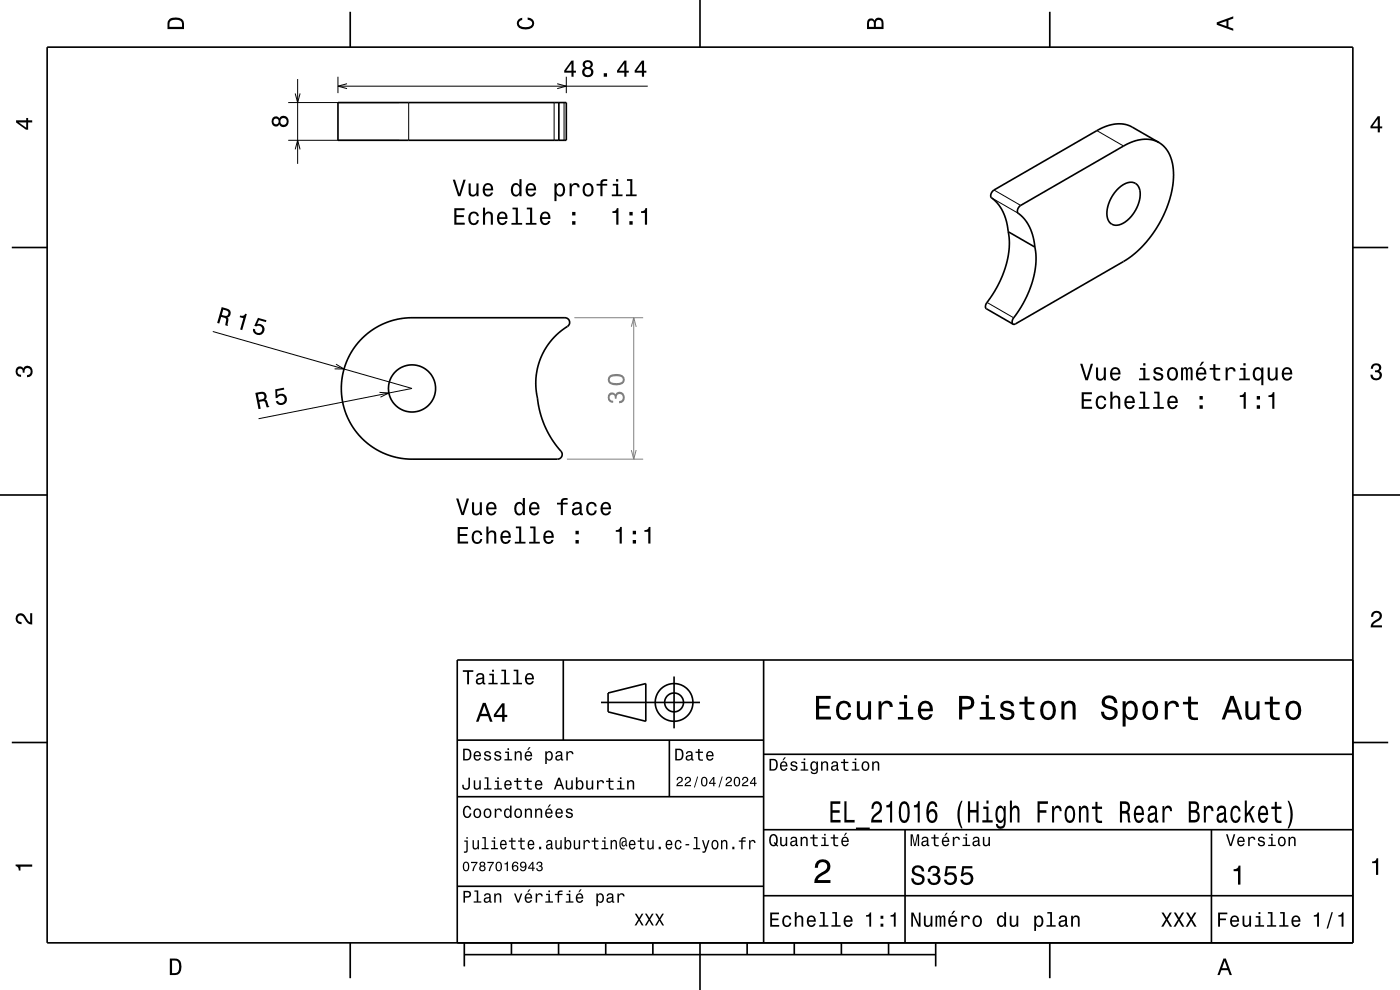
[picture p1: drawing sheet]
<svg xmlns="http://www.w3.org/2000/svg" width="297mm" height="210mm" viewBox="0 0 297 210" stroke-linecap="round" stroke-linejoin="round" font-family="sans-serif">
<path d="M121.8 67.4h14.6M120.3 97.4h16.1" fill="none" stroke="#808080" stroke-width=".21"/>
<g fill="none" stroke="#000" stroke-width=".21">
<path d="M71.7 16.3v3.5M120.1 16.3v3.5M61.1 29.8h23.6M61.1 21.8h23.6M86.7 21.8v8M117.6 21.8v8M119.7 21.8v8M232.7 27.7l5.7 3.3M210.3 42l5.7 3.2M210.9 40.3l5.6 3.3M45.1 70.3l42.3 12.1-32.6 6.4M71.3 77.2l1.7 1.1-2-.1"/>
<path d="M209.4 64.1l5.6 3.3M80.5 83.2l2 .2-1.8 .8"/>
</g>
<g fill="none" stroke="#000" stroke-width=".35">
<path d="M10 10h277v190h-277zM74.3 2.5v7.5M148.5 0v10M222.7 2.5v7.5M71.7 21.8h48.4v8h-48.4zM118.6 21.8v8M245.9 30.2l-6.6-3.7-2-.2-2 .3-2.6 1.1-21.8 12.6a1.05 1.05 0 0 0-.7 .8 1.05 1.05 0 0 0 .4 1.1l1.2 1.2 1 1.6 .7 2 .4 2.1M245.9 30.2l-1.4-.5-1.5-.2-1.7 .2-1.7 .6-23.1 13.3a1.05 1.05 0 0 0-.7 .8 1.05 1.05 0 0 0 .5 1l1.2 1.3 .9 1.5 .8 2 .3 2.2M245.9 30.2l1.4 1.3 1 1.8 .6 2.5v2.8l-.6 3.1-1.1 3.2-1.5 2.9-2.1 3-2.5 2.6-2.2 1.7-23.5 13.6-.5 .1M2.5 52.5h7.5M213.9 49.1l.2 1.8v1.6l-.7 3.8-1.5 3.9-2.1 3.4a1.55 1.55 0 0 0-.5 1.9l5.6 3.3M213.9 49.1l5.6 3.3"/>
<path d="M219.5 52.4l.2 1.4 .1 1.8-.7 3.7-1.4 3.9-2.2 3.6a1.54 1.54 0 0 0-.6 2M237.1 40.1a3.2 3.2 0 0 1 3.9-1.1 4 4 0 0 1 .4 4.6 6.1 6.1 0 0 1-4.7 4.2 2.3 2.3 0 0 1-1.9-3 8.1 8.1 0 0 1 2.3-4.7zM287 52.5h7.5M76.8 71.8l1.9-1.6 2.2-1.3 2.6-1 2.4-.4 33.9-.1a1.07 1.07 0 0 1 1.1 1 1.07 1.07 0 0 1-.9 1.1l-2.5 2.1-1.9 2.6-.8 1.6-.6 1.6-.5 3.2 .2 3 .5 3.1 .6 2.1 1.5 3.5 2.2 3a1.1 1.1 0 0 1 .5 1.2 1.1 1.1 0 0 1-.9 .9h-31.8l-1.9-.3-1.7-.4-1.7-.6-1.7-1-2.6-2-2.2-2.7-1.5-3.2-.7-3.1v-3.3l.8-3.4 1.4-2.9zM0 105h10M287 105h10M119.5 140v17M162 140v60M287 140h-190v60M2.5 157.5h7.5M97 157h65M127.5 149h21"/>
<path d="M129 147l8-2v8l-8-2zM142 157v12M143 143.5v11M287 157.5h7.5M97 169h65M162 176h125M162 160h125M192 176v24M257 176v24M97 188h65M162 190h125M74.3 200v7.5"/>
<path d="M98.5 202.5h100M98.5 200v5M108.5 200v2.5M118.5 200v2.5M128.5 200v2.5M138.5 200v2.5M148.5 200v10M158.5 200v2.5M168.5 200v2.5M178.5 200v2.5M188.5 200v2.5M198.5 200v5"/>
<path d="M222.7 200v7.5"/>
<circle cx="87.4" cy="82.4" r="5"/>
<circle cx="143" cy="149" r="2"/>
<circle cx="143" cy="149" r="4"/>
</g>
<g fill="#000">
<path d="M36 4a2.18 2.18 0 0 0-.5 2.2h3.5v-1.2a1.43 1.43 0 0 0-1.7-1.3zM36.3 4.4a2.15 2.15 0 0 1 2.2 .3l.1 1h-2.6v-1z" fill-rule="evenodd"/>
<path d="M109.9 4.2l.9-.4v.4a.7 .7 0 0 0-.7 .5 .7 .7 0 0 0 .3 .8 1.7 1.7 0 0 0 2.5-.5 .9 .9 0 0 0-1-.8v-.5a1.24 1.24 0 0 1 1.4 1.1 1.24 1.24 0 0 1-1 1.4 2.22 2.22 0 0 1-2.5-.7l-.2-.5z" fill-rule="evenodd"/>
<path d="M184.2 4.2l-.3 .7v1.3h3.5v-1.3a.98 .98 0 0 0-.7-1.1 .98 .98 0 0 0-1.2 .6 .84 .84 0 0 0-1.3-.2zM184.5 4.5a.54 .54 0 0 1 .6-.1 .54 .54 0 0 1 .3 .6v.7h-1zM185.9 4.4a.62 .62 0 0 1 .8-.1 .62 .62 0 0 1 .3 .6v.8h-1.2z" fill-rule="evenodd"/>
<path d="M258.1 4.7v.6l3.5 1.2v-.4l-1-.4v-1.4l1-.4v-.4zM258.6 5l1.6-.5v1z" fill-rule="evenodd"/>
<path d="M3.4 25.5v.5l2.1 1.5h.5v-1.5h.8v-.5h-.8v-.5h-.4v.5zM4 26h1.6v1.1z" fill-rule="evenodd"/>
<path d="M292.3 24.7l-1.6 2.1v.4h1.6v.9h.4v-.9h.5v-.4h-.5v-2.1zM292.3 25.2v1.6h-1.1z" fill-rule="evenodd"/>
<path d="M47 65.1l-.9 3.4 .4 .1 .4-1.4a1.07 1.07 0 0 1 1.1 .6l-.2 1.2 .5 .1 .2-1.5-.3-.3a.97 .97 0 0 0 .7-.9 .97 .97 0 0 0-.7-.9zM47.4 65.7a1.09 1.09 0 0 1 1.1 .6 .6 .6 0 0 1-.3 .6 .6 .6 0 0 1-.6 .1l-.6-.2z" fill-rule="evenodd"/>
<path d="M50.9 66.9l-.1 .4 .8 .2-.7 2.4 .5 .1 1-3.4-.4-.1a.77 .77 0 0 1-1.1 .4zM54.7 67.4l-.7 1.7 .3 .1a.8 .8 0 0 1 1.3 .2 .8 .8 0 0 1-.4 1.1 .8 .8 0 0 1-1.1-.6l-.4-.2a1.21 1.21 0 0 0 1.1 1.5 1.21 1.21 0 0 0 1.3-1.4 1.21 1.21 0 0 0-1.6-1l.4-.9 1.5 .4 .1-.4z" fill-rule="evenodd"/>
<path d="M291.1 77.4a1.08 1.08 0 0 1 1.4-.2 1.08 1.08 0 0 1 .4 1.2l-.3 .3a1.06 1.06 0 0 1 .5 1.3 1.06 1.06 0 0 1-1.2 .7 1.1 1.1 0 0 1-1.2-1.2h.5a.71 .71 0 0 0 1 .8 .71 .71 0 0 0 .1-1.3h-.6v-.4a.61 .61 0 0 0 .8-.3 .61 .61 0 0 0-.2-.8 .61 .61 0 0 0-.9 .2l-.1 .5h-.5z" fill-rule="evenodd"/>
<path d="M3.6 78a.86 .86 0 0 1 1.4 .2 1.06 1.06 0 0 1 1.2-.6 1.06 1.06 0 0 1 .7 1.2 1.1 1.1 0 0 1-1.2 1.2v-.4a.71 .71 0 0 0 .8-1 .71 .71 0 0 0-1.3-.1v.6h-.4a.61 .61 0 0 0-.3-.8 .61 .61 0 0 0-.8 .2 .61 .61 0 0 0 .2 .8l.6 .2v.4a1.15 1.15 0 0 1-1.2-.6 1.15 1.15 0 0 1 .3-1.3z" fill-rule="evenodd"/>
<path d="M54.2 83.4l.6 3.4 .5-.1-.3-1.5a.85 .85 0 0 1 1.3 .3l.3 .9 .5-.1-.5-1.4-.4-.1a.97 .97 0 0 0 .2-1.2 .97 .97 0 0 0-1.1-.5zM54.7 83.7a1.08 1.08 0 0 1 1.3 0 .6 .6 0 0 1 0 .7 .6 .6 0 0 1-.5 .3l-.6 .1z" fill-rule="evenodd"/>
<path d="M58.4 82.6l1.8-.4 .1 .4-1.5 .3v1a1.21 1.21 0 0 1 1.9 .2 1.21 1.21 0 0 1-.5 1.8 1.21 1.21 0 0 1-1.7-.8l.5-.1a.8 .8 0 0 0 1.2 .2 .8 .8 0 0 0-.2-1.3 .8 .8 0 0 0-1.1 .5l-.4 .1z" fill-rule="evenodd"/>
<path d="M97.1 111.8v3.5h2.2v-.4h-1.7v-1.2h1.5v-.4h-1.5v-1.1h1.7v-.4zM100.4 112.9a1.53 1.53 0 0 0 .8 2.5 1.06 1.06 0 0 0 1.1-1.1h-.4a.67 .67 0 0 1-.6 .7 .67 .67 0 0 1-.7-.6 1.12 1.12 0 0 1 .6-1.5 .6 .6 0 0 1 .7 .6h.4a1.09 1.09 0 0 0-.8-1 1.09 1.09 0 0 0-1.1 .4zM103.2 111.7v3.6h.4v-1.6a.64 .64 0 0 1 .4-.7 .64 .64 0 0 1 .8 .3v2h.5v-1.8a.88 .88 0 0 0-.6-1 .88 .88 0 0 0-1.1 .5v-1.3zM106.4 112.9a1.54 1.54 0 0 0 .8 2.5 1.06 1.06 0 0 0 1.1-.9h-.4l-.2 .4-.4 .1a.76 .76 0 0 1-.7-.9h1.8a1.16 1.16 0 0 0-.5-1.4 1.16 1.16 0 0 0-1.5 .2zM106.8 113.1a.66 .66 0 0 1 .8-.1 .66 .66 0 0 1 .3 .7h-1.3zM109.4 111.7v.4h.7v2.8h-.9v.4h2.3v-.4h-.9v-3.2zM112.5 111.7v.4h.7v2.8h-.9v.4h2.2v-.4h-.9v-3.2zM115.6 112.9a1.54 1.54 0 0 0 .7 2.5 1.05 1.05 0 0 0 1.1-.9h-.4l-.2 .4-.4 .1a.76 .76 0 0 1-.7-.9h1.8a1.16 1.16 0 0 0-.5-1.4 1.16 1.16 0 0 0-1.4 .2zM115.9 113.1a.66 .66 0 0 1 .8-.1 .66 .66 0 0 1 .3 .7h-1.3zM122.1 114.6v.7h.7v-.7zM122.1 112.6v.7h.7v-.7z" fill-rule="evenodd"/>
<path d="M96.8 105.7l1.1 3.6h.5l1.1-3.6h-.5l-.9 3-.9-3zM100.1 106.5v1.8a.89 .89 0 0 0 .6 1 .89 .89 0 0 0 1.1-.5v.5h.4v-2.8h-.4v1.6a.65 .65 0 0 1-.4 .8 .65 .65 0 0 1-.8-.3v-2.1zM103.4 106.8a1.54 1.54 0 0 0 .8 2.6 1.06 1.06 0 0 0 1.1-.9h-.4l-.3 .3-.3 .2a.76 .76 0 0 1-.7-1h1.7a1.17 1.17 0 0 0-.4-1.3 1.17 1.17 0 0 0-1.5 .1zM103.8 107.1a.66 .66 0 0 1 .8-.2 .66 .66 0 0 1 .3 .8h-1.3zM109.4 106.8a1.57 1.57 0 0 0 .7 2.6l.5-.2 .3-.4v.5h.5v-3.7h-.5v1.4a.89 .89 0 0 0-1.5-.2zM109.7 107.1a.62 .62 0 0 1 .7-.2 .62 .62 0 0 1 .5 .5 1.12 1.12 0 0 1-.7 1.6 1.19 1.19 0 0 1-.5-1.9zM112.5 106.8a1.54 1.54 0 0 0 .8 2.6 1.06 1.06 0 0 0 1.1-.9h-.4l-.3 .3-.3 .2a.76 .76 0 0 1-.7-1h1.7a1.17 1.17 0 0 0-.4-1.3 1.17 1.17 0 0 0-1.5 .1zM112.9 107.1a.66 .66 0 0 1 .8-.2 .66 .66 0 0 1 .3 .8h-1.3zM118.2 106.6v.4h.8v2.3h.4v-2.3h1v-.4h-1l.1-.3 .3-.2 .6-.1v-.3a1.04 1.04 0 0 0-1.4 .7v.2zM121.7 106.7l-.3 .6h.4a.55 .55 0 0 1 .7-.5 .55 .55 0 0 1 .4 .8h-.2a1 1 0 0 0-1.1 .2 1 1 0 0 0-.2 1.1 .94 .94 0 0 0 1.6 0l.1 .3 .6 .1v-.4h-.3v-1.6a1.02 1.02 0 0 0-1.7-.6zM121.8 108.2l1.2-.3a.77 .77 0 0 1-.2 .9 .77 .77 0 0 1-.9 0zM124.7 106.8a1.53 1.53 0 0 0 .8 2.6 1.06 1.06 0 0 0 1.1-1.1h-.4a.67 .67 0 0 1-.7 .7 .67 .67 0 0 1-.7-.6 1.11 1.11 0 0 1 .7-1.6 .6 .6 0 0 1 .7 .6h.4a1.09 1.09 0 0 0-.8-.9 1.09 1.09 0 0 0-1.1 .3zM127.7 106.8a1.54 1.54 0 0 0 .8 2.6 1.06 1.06 0 0 0 1.1-.9h-.5l-.2 .3-.4 .2a.76 .76 0 0 1-.6-1h1.7a1.17 1.17 0 0 0-.5-1.3 1.17 1.17 0 0 0-1.4 .1zM128 107.1a.66 .66 0 0 1 .8-.2 .66 .66 0 0 1 .4 .8h-1.3z" fill-rule="evenodd"/>
<path d="M130.6 112.5v.3h.9v2.5h.4v-3.5h-.3a.77 .77 0 0 1-1 .7zM134.2 114.6v.7h.7v-.7zM134.2 112.6v.7h.7v-.7zM136.7 112.5v.3h.8v2.5h.5v-3.5h-.4a.77 .77 0 0 1-.9 .7z" fill-rule="evenodd"/>
<path d="M3.6 130.4a1.22 1.22 0 0 1 2 .7l.4 .6 .4 .3v-1.9h.4v2.4a1.8 1.8 0 0 1-1.7-1.4 .71 .71 0 0 0-.9-.5 .71 .71 0 0 0-.5 .8 .71 .71 0 0 0 .9 .5v.5a1.18 1.18 0 0 1-1.2-.7 1.18 1.18 0 0 1 .2-1.3z" fill-rule="evenodd"/>
<path d="M291.2 129.9a1.18 1.18 0 0 1 1.9 .3 1.18 1.18 0 0 1-1 1.7l-.5 .3-.3 .5h1.9v.4h-2.4a1.8 1.8 0 0 1 1.4-1.8 .71 .71 0 0 0 .5-.8 .71 .71 0 0 0-.9-.5 .71 .71 0 0 0-.5 .8h-.4z" fill-rule="evenodd"/>
<path d="M98.2 158.8v2.5h.9a1.37 1.37 0 0 0 .7-2.2 1.56 1.56 0 0 0-1.6-.3zM98.6 159.1a.98 .98 0 0 1 1.1 .7 .98 .98 0 0 1-.6 1.2h-.5zM100.7 159.6a1.04 1.04 0 0 0-.2 1.2 1.04 1.04 0 0 0 1 .5l.5-.5h-.3l-.4 .3a.54 .54 0 0 1-.5-.7h1.3a.83 .83 0 0 0-.4-.9 .83 .83 0 0 0-1 .1zM100.9 159.7l.2-.1a.47 .47 0 0 1 .5 .1 .47 .47 0 0 1 .1 .5h-.9zM102.9 159.5l-.2 .1a.69 .69 0 0 0 .9 .9l.2 .1a.43 .43 0 0 1-.4 .5 .43 .43 0 0 1-.4-.4h-.3a.74 .74 0 0 0 .9 .7 .74 .74 0 0 0 .5-1l-1-.4a.38 .38 0 0 1 .3-.5 .38 .38 0 0 1 .4 .4h.3a.78 .78 0 0 0-1.2-.4zM105.1 159.5l-.2 .1a.69 .69 0 0 0 .9 .9l.2 .1a.43 .43 0 0 1-.4 .5 .43 .43 0 0 1-.5-.4h-.3a.74 .74 0 0 0 .9 .7 .74 .74 0 0 0 .5-1l-.9-.4a.38 .38 0 0 1 .3-.5 .38 .38 0 0 1 .4 .4h.3a.77 .77 0 0 0-1.2-.4zM107.2 159.4v.3h.5v1.3h-.7v.3h1.6v-.3h-.6v-1.6zM107.7 158.7v.4h.3v-.4zM109.2 159.4v1.9h.3v-1.1a.45 .45 0 0 1 .4-.6 .45 .45 0 0 1 .5 .5v1.2h.3v-1.3a.63 .63 0 0 0-.5-.7 .63 .63 0 0 0-.7 .4v-.3zM112.2 158.5l-.4 .6h.3l.5-.6zM111.5 159.6a1.04 1.04 0 0 0-.2 1.2 1.04 1.04 0 0 0 1.1 .5l.5-.5h-.3l-.5 .3a.54 .54 0 0 1-.5-.7h1.3a.83 .83 0 0 0-.4-.9 .83 .83 0 0 0-1 .1zM111.8 159.7l.1-.1a.48 .48 0 0 1 .5 .1 .48 .48 0 0 1 .2 .5h-1zM115.7 159.4v2.7h.3v-1.1a.66 .66 0 0 0 .7 .4 .66 .66 0 0 0 .5-.6 .91 .91 0 0 0 0-1.1 .91 .91 0 0 0-1-.3l-.2 .3v-.3zM116.1 159.8a.45 .45 0 0 1 .5-.2 .45 .45 0 0 1 .3 .4 .65 .65 0 0 1 .1 .8 .65 .65 0 0 1-.7 .2 .98 .98 0 0 1-.2-1.2zM118.1 159.5l-.2 .4h.3a.39 .39 0 0 1 .4-.3 .39 .39 0 0 1 .3 .5h-.1a.65 .65 0 0 0-1 .4 .65 .65 0 0 0 .6 .9l.6-.3 .1 .2h.4v-.2l-.2-.1v-1.1a.72 .72 0 0 0-.5-.6 .72 .72 0 0 0-.7 .2zM118.2 160.6l.8-.3a.55 .55 0 0 1-.2 .7 .55 .55 0 0 1-.6 0zM120.1 159.4v1.9h.4v-1.1a.47 .47 0 0 1 .2-.6 .47 .47 0 0 1 .6 .2v.2h.4a.64 .64 0 0 0-.5-.7 .64 .64 0 0 0-.8 .4v-.3z" fill-rule="evenodd"/>
<path d="M98.2 142.2v.3h.9v2.7h.4v-2.7h.9v-.3zM101.3 143l-.3 .5h.4a.47 .47 0 0 1 .5-.4 .47 .47 0 0 1 .4 .6l-.2 .1a.84 .84 0 0 0-1 .2 .84 .84 0 0 0 0 1.1 .9 .9 0 0 0 1.3-.2l.1 .2 .5 .1v-.3l-.3-.1v-1.3a.87 .87 0 0 0-1.4-.5zM101.4 144.3l.9-.3a.66 .66 0 0 1-.1 .7 .66 .66 0 0 1-.8 .1zM103.8 142.9v.3h.6v1.6h-.8v.4h2v-.4h-.8v-1.9zM104.4 142.1v.4h.4v-.4zM106.4 142.1v.3h.6v2.4h-.8v.4h1.9v-.4h-.7v-2.7zM109 142.1v.3h.6v2.4h-.8v.4h1.9v-.4h-.7v-2.7zM111.6 143.1a1.32 1.32 0 0 0 .7 2.1 .9 .9 0 0 0 .9-.7h-.3l-.2 .3-.4 .1a.65 .65 0 0 1-.6-.8h1.6a1 1 0 0 0-.4-1.2 1 1 0 0 0-1.3 .2zM111.9 143.3a.57 .57 0 0 1 .7-.1 .57 .57 0 0 1 .3 .6h-1.2z" fill-rule="evenodd"/>
<path d="M102.4 149.1l-1.4 4h.5l.4-1.2h1.6l.4 1.2h.6l-1.5-4zM102.7 149.7l.7 1.7h-1.3zM106.5 149.2l-1.7 2.4v.5h1.7v1h.5v-1h.6v-.5h-.6v-2.4zM106.5 149.9v1.7h-1.3z" fill-rule="evenodd"/>
<path d="M143.2 158.8v2.5h.9a1.37 1.37 0 0 0 .7-2.2 1.56 1.56 0 0 0-1.6-.3zM143.6 159.1a.98 .98 0 0 1 1.1 .7 .98 .98 0 0 1-.6 1.2h-.5zM145.7 159.5l-.2 .4h.3a.39 .39 0 0 1 .5-.3 .39 .39 0 0 1 .3 .5h-.2a.65 .65 0 0 0-.9 .4 .65 .65 0 0 0 .5 .9l.7-.3v.2h.4v-.2l-.1-.1-.1-1.1a.73 .73 0 0 0-.4-.6 .73 .73 0 0 0-.8 .2zM145.8 160.6l.8-.3a.55 .55 0 0 1-.1 .7 .55 .55 0 0 1-.7 0zM148.1 158.9v.5h-.5v.3h.5v1.3a.75 .75 0 0 0 1 .4v-.3a.48 .48 0 0 1-.7-.3v-1.1h.7v-.3h-.7v-.5zM150 159.6a1.04 1.04 0 0 0-.2 1.2 1.04 1.04 0 0 0 1.1 .5l.5-.5h-.4l-.4 .3a.54 .54 0 0 1-.5-.7h1.3a.83 .83 0 0 0-.4-.9 .83 .83 0 0 0-1 .1zM150.3 159.7l.1-.1a.48 .48 0 0 1 .5 .1 .48 .48 0 0 1 .2 .5h-1z" fill-rule="evenodd"/>
<path d="M173.1 147.6v5h3.2v-.6h-2.5v-1.7h2.2v-.6h-2.2v-1.5h2.4v-.6zM177.8 149.2a2.59 2.59 0 0 0 .5 3.4 1.58 1.58 0 0 0 2.3-1.4h-.6a.95 .95 0 0 1-.9 1 .95 .95 0 0 1-1-.9 1.59 1.59 0 0 1 .9-2.1 .85 .85 0 0 1 .9 .8h.7a1.56 1.56 0 0 0-1.1-1.3 1.56 1.56 0 0 0-1.7 .5zM181.8 148.8v2.5a1.27 1.27 0 0 0 .9 1.4 1.27 1.27 0 0 0 1.5-.7v.6h.6v-3.8h-.6v2.2a.92 .92 0 0 1-.6 1.1 .92 .92 0 0 1-1.2-.4v-2.9zM186.4 148.8v3.8h.6v-2.2a.95 .95 0 0 1 .5-1.1 .95 .95 0 0 1 1.2 .3l.1 .4h.6a1.28 1.28 0 0 0-1-1.4 1.28 1.28 0 0 0-1.4 .8v-.6zM190.8 148.9v.5h1v2.7h-1.3v.5h3.2v-.5h-1.3v-3.2zM191.8 147.4v.8h.6v-.8zM195.1 149.2a2.62 2.62 0 0 0 .5 3.4 1.57 1.57 0 0 0 2.2-1.1h-.6l-.3 .5-.5 .2a1.08 1.08 0 0 1-1-1.3h2.5a1.66 1.66 0 0 0-.7-2 1.66 1.66 0 0 0-2.1 .3zM195.6 149.5a.94 .94 0 0 1 1.2-.2 .94 .94 0 0 1 .5 1h-1.9zM203.5 147.6v5h.6v-2.1h.8a1.47 1.47 0 0 0 1.8-1.2 1.47 1.47 0 0 0-1.5-1.7zM204.1 148.2a1.6 1.6 0 0 1 1.8 .5 .86 .86 0 0 1 0 .9 .86 .86 0 0 1-.9 .3h-.9zM208.1 148.9v.5h1v2.7h-1.3v.5h3.3v-.5h-1.3v-3.2zM209.1 147.4v.8h.7v-.8zM212.6 148.9a1.08 1.08 0 0 0-.3 1.2 1.08 1.08 0 0 0 1 .7l1.1 .4a.57 .57 0 0 1 .2 .6 .57 .57 0 0 1-.5 .4 .96 .96 0 0 1-1.4-.8h-.6a1.6 1.6 0 0 0 1.3 1.4 1.6 1.6 0 0 0 1.7-.8 1.13 1.13 0 0 0-1-1.6l-1.1-.3-.2-.4a.87 .87 0 0 1 .9-.5 .87 .87 0 0 1 .8 .6h.6a1.41 1.41 0 0 0-2.1-1.1zM217.4 147.8v1.1h-1.1v.5h1.1v2.6l.2 .4 .4 .3h1.4v-.5a.97 .97 0 0 1-1.4-.5v-2.3h1.4v-.5h-1.4v-1.1zM221.1 149.2a2.56 2.56 0 0 0 .5 3.4 1.72 1.72 0 0 0 1.8-.2 1.72 1.72 0 0 0 .6-1.7 1.7 1.7 0 0 0-.9-1.9 1.7 1.7 0 0 0-2 .4zM221.6 149.6a.96 .96 0 0 1 1-.4 .96 .96 0 0 1 .7 .8 1.59 1.59 0 0 1-1 2.2 1.19 1.19 0 0 1-1-1.5zM225.2 148.8v3.8h.6v-2.2a.97 .97 0 0 1 .5-1.1 .97 .97 0 0 1 1.1 .2l.1 .7v2.4h.7v-2.5a1.27 1.27 0 0 0-.9-1.4 1.27 1.27 0 0 0-1.5 .6v-.5zM234.1 147.9a1.38 1.38 0 0 0-.3 1.5 1.38 1.38 0 0 0 1.3 .9 1.25 1.25 0 0 1 1.4 .9 1.15 1.15 0 0 1-1.3 .9 1.15 1.15 0 0 1-1-1.1h-.7a1.8 1.8 0 0 0 1.7 1.8 1.8 1.8 0 0 0 1.9-1.6 1.46 1.46 0 0 0-1.5-1.4l-.6-.2a.83 .83 0 0 1-.5-1.1 .83 .83 0 0 1 1.2-.3l.5 .5 .1 .4h.7a1.67 1.67 0 0 0-1-1.6 1.67 1.67 0 0 0-1.9 .4zM238.2 148.8v5.3h.6v-2.1a1.32 1.32 0 0 0 1.4 .7 1.32 1.32 0 0 0 1.1-1.1 2.43 2.43 0 0 0-.8-2.8 1.21 1.21 0 0 0-1.7 .5v-.5zM239.1 149.6a.9 .9 0 0 1 .9-.4 .9 .9 0 0 1 .7 .8 1.61 1.61 0 0 1-.9 2.2 1.18 1.18 0 0 1-1-1.5zM242.8 149.2a2.56 2.56 0 0 0 .5 3.4 1.72 1.72 0 0 0 1.8-.2 1.72 1.72 0 0 0 .6-1.7 1.7 1.7 0 0 0-.9-1.9 1.7 1.7 0 0 0-2 .4zM243.3 149.6a.96 .96 0 0 1 1-.4 .96 .96 0 0 1 .7 .8 1.59 1.59 0 0 1-1 2.2 1.19 1.19 0 0 1-1-1.5zM247.1 148.8v3.8h.6v-2.2a.95 .95 0 0 1 .5-1.1 .95 .95 0 0 1 1.2 .3l.1 .4h.6a1.28 1.28 0 0 0-1-1.4 1.28 1.28 0 0 0-1.4 .8v-.6zM252 147.8v1.1h-1v.5h1l.1 2.6 .2 .4 .4 .3h1.4v-.5a.97 .97 0 0 1-1.4-.5v-2.3h1.4v-.5h-1.4v-1.1zM261 147.6l-1.8 5h.6l.6-1.4h2l.5 1.4h.7l-1.9-5zM261.4 148.3l.7 2.2h-1.5zM264.2 148.8v2.5a1.27 1.27 0 0 0 .9 1.4 1.27 1.27 0 0 0 1.5-.7v.6h.6v-3.8h-.6v2.2a.92 .92 0 0 1-.6 1.1 .92 .92 0 0 1-1.1-.4l-.1-2.9zM269.4 147.8v1.1h-1.1v.5h1.1v2.6l.2 .4 .4 .3 .7 .1 .8-.1v-.5a.97 .97 0 0 1-1.4-.5l-.1-2.3h1.5v-.5h-1.5v-1.1zM273.1 149.2a2.56 2.56 0 0 0 .6 3.4 1.72 1.72 0 0 0 1.8-.2 1.72 1.72 0 0 0 .6-1.7 1.7 1.7 0 0 0-.9-1.9 1.7 1.7 0 0 0-2.1 .4zM273.6 149.6a.96 .96 0 0 1 1-.4 .96 .96 0 0 1 .7 .8 1.59 1.59 0 0 1-.9 2.2 1.19 1.19 0 0 1-1.1-1.5z" fill-rule="evenodd"/>
<path d="M99.4 165v1.6a.53 .53 0 0 1-.6 .6 .53 .53 0 0 1-.4-.7h-.3a.84 .84 0 0 0 .7 1.1 .84 .84 0 0 0 .9-.9v-1.7zM100.5 165.5v1.3a.63 .63 0 0 0 .4 .7 .63 .63 0 0 0 .8-.3v.3h.3v-2h-.3v1.2a.46 .46 0 0 1-.3 .5 .46 .46 0 0 1-.6-.2v-1.5zM102.8 164.9v.2h.5v2.1h-.6v.3h1.6v-.3h-.7v-2.3zM105 165.6v.3h.5v1.3h-.7v.3h1.7v-.3h-.7v-1.6zM105.5 164.9v.3h.3v-.3zM107.2 165.7a1.04 1.04 0 0 0-.2 1.2 1.04 1.04 0 0 0 1 .6l.5-.6h-.3l-.4 .4a.54 .54 0 0 1-.5-.7h1.3a.83 .83 0 0 0-.4-1 .83 .83 0 0 0-1 .1zM107.4 165.9l.2-.1a.48 .48 0 0 1 .5 .1 .48 .48 0 0 1 .1 .4h-.9zM109.6 165v.6h-.5v.3h.5v1.3a.74 .74 0 0 0 1 .3v-.3l-.6-.1-.1-.3v-.9h.7v-.3h-.7v-.6zM111.8 165v.6h-.6v.3h.6v1.3a.75 .75 0 0 0 1 .3v-.3a.48 .48 0 0 1-.7-.2v-1.1h.7v-.3h-.7v-.6zM113.7 165.7a1.04 1.04 0 0 0-.2 1.2 1.04 1.04 0 0 0 1 .6l.5-.6h-.3l-.4 .4a.54 .54 0 0 1-.5-.7h1.3a.83 .83 0 0 0-.4-1 .83 .83 0 0 0-1 .1zM113.9 165.9l.2-.1a.48 .48 0 0 1 .5 .1 .48 .48 0 0 1 .1 .4h-.9zM118.4 165l-.9 2.5h.3l.3-.8h1l.3 .8h.3l-.9-2.5zM118.6 165.3l.4 1.1h-.8zM120 165.5v1.3a.63 .63 0 0 0 .5 .7 .63 .63 0 0 0 .7-.3v.3h.3v-2h-.3v1.2a.46 .46 0 0 1-.3 .5 .46 .46 0 0 1-.6-.2v-1.5zM122.2 164.9v2.6h.3v-.3a.66 .66 0 0 0 .7 .3 .66 .66 0 0 0 .5-.6 .9 .9 0 0 0 0-1 .9 .9 0 0 0-1-.3l-.2 .2v-.9zM122.6 165.9a.45 .45 0 0 1 .5-.1 .45 .45 0 0 1 .3 .4 .65 .65 0 0 1 .1 .7 .65 .65 0 0 1-.7 .3 .98 .98 0 0 1-.2-1.3zM124.4 165.5v1.3a.63 .63 0 0 0 .4 .7 .63 .63 0 0 0 .8-.3v.3h.3v-2h-.4v1.2a.46 .46 0 0 1-.2 .5 .46 .46 0 0 1-.6-.2v-1.5zM126.7 165.5v2h.3v-1.1a.47 .47 0 0 1 .2-.6 .47 .47 0 0 1 .6 .2v.1h.4a.64 .64 0 0 0-.5-.6 .64 .64 0 0 0-.8 .4v-.4zM129.1 165v.6h-.5v.3h.5v1.3a.75 .75 0 0 0 1.1 .3v-.3a.48 .48 0 0 1-.7-.2l-.1-1.1h.8v-.3h-.8v-.6zM131 165.6v.3h.5v1.3h-.6v.3h1.6v-.3h-.7v-1.6zM131.5 164.9v.3h.3v-.3zM133 165.5v2h.4v-1.1a.45 .45 0 0 1 .3-.7 .45 .45 0 0 1 .5 .6v1.2h.3v-1.3a.63 .63 0 0 0-.4-.7 .63 .63 0 0 0-.8 .3v-.3z" fill-rule="evenodd"/>
<path d="M98.4 171.2a1.45 1.45 0 0 0 .7 2.3 .94 .94 0 0 0 .9-1h-.3a.59 .59 0 0 1-.8 .7 1.31 1.31 0 0 1 .2-2l.3 .1 .2 .4h.4a.85 .85 0 0 0-.6-.8 .85 .85 0 0 0-1 .3zM100.6 171.7a1.04 1.04 0 0 0-.1 1.3 1.04 1.04 0 0 0 1.1 .5 1.04 1.04 0 0 0 .5-1.3 1.04 1.04 0 0 0-1.2-.7zM100.9 171.9a.48 .48 0 0 1 .5-.1 .48 .48 0 0 1 .3 .4 .66 .66 0 0 1 0 .7 .66 .66 0 0 1-.7 .3 .98 .98 0 0 1-.1-1.3zM102.8 171.7a1.04 1.04 0 0 0-.2 1.3 1.04 1.04 0 0 0 1.2 .5 1.04 1.04 0 0 0 .5-1.3 1.04 1.04 0 0 0-1.2-.7zM103 171.9a.48 .48 0 0 1 .5-.1 .48 .48 0 0 1 .4 .4 .66 .66 0 0 1 0 .7 .66 .66 0 0 1-.7 .3 .97 .97 0 0 1-.2-1.3zM105 171.5v2h.3v-1.1a.47 .47 0 0 1 .2-.6 .47 .47 0 0 1 .6 .2l.1 .1h.3a.64 .64 0 0 0-.5-.6 .64 .64 0 0 0-.7 .4v-.4zM107.1 171.7a1.06 1.06 0 0 0-.2 1.2 1.06 1.06 0 0 0 .9 .6l.4-.3v.3h.3v-2.6h-.3v.9a.63 .63 0 0 0-1.1-.1zM107.4 171.9a.44 .44 0 0 1 .4-.1 .44 .44 0 0 1 .4 .4 .65 .65 0 0 1 0 .7 .65 .65 0 0 1-.7 .3l-.2-.4zM109.3 171.7a1.04 1.04 0 0 0-.1 1.3 1.04 1.04 0 0 0 1.1 .5 1.04 1.04 0 0 0 .5-1.3 1.04 1.04 0 0 0-1.2-.7zM109.5 171.9a.48 .48 0 0 1 .6-.1 .48 .48 0 0 1 .3 .4 .66 .66 0 0 1 0 .7 .66 .66 0 0 1-.7 .3 .98 .98 0 0 1-.2-1.3zM111.4 171.5v2h.3v-1.1a.45 .45 0 0 1 .3-.7 .45 .45 0 0 1 .5 .6v1.2h.4v-1.3a.63 .63 0 0 0-.5-.7 .63 .63 0 0 0-.7 .3v-.3zM113.5 171.5v2h.3v-1.1a.45 .45 0 0 1 .3-.6 .45 .45 0 0 1 .6 .2v1.5h.3v-1.3a.63 .63 0 0 0-.4-.7 .63 .63 0 0 0-.8 .3v-.3zM116.5 170.7l-.3 .6h.2l.5-.6zM115.9 171.7a1.04 1.04 0 0 0-.2 1.2 1.04 1.04 0 0 0 1 .6l.5-.6h-.3l-.4 .4a.54 .54 0 0 1-.5-.7h1.2a.83 .83 0 0 0-.3-1 .83 .83 0 0 0-1 .1zM116.1 171.9l.2-.1a.47 .47 0 0 1 .4 .1 .47 .47 0 0 1 .2 .4h-.9zM118 171.7a1.04 1.04 0 0 0-.2 1.2 1.04 1.04 0 0 0 1.1 .6l.5-.6h-.3l-.5 .4a.53 .53 0 0 1-.5-.7h1.3a.83 .83 0 0 0-.3-1 .83 .83 0 0 0-1.1 .1zM118.3 171.9l.1-.1a.47 .47 0 0 1 .5 .1 .47 .47 0 0 1 .2 .4h-1zM120.2 171.6l-.1 .2a.69 .69 0 0 0 .8 .9l.3 .1a.43 .43 0 0 1-.4 .5 .43 .43 0 0 1-.5-.4h-.3a.74 .74 0 0 0 .9 .7 .74 .74 0 0 0 .5-1.1l-1-.3a.38 .38 0 0 1 .3-.5 .38 .38 0 0 1 .5 .3h.3a.77 .77 0 0 0-1.3-.4z" fill-rule="evenodd"/>
<path d="M143.7 164.9l-.2 .6h.3a.4 .4 0 0 1 .3-.5 .4 .4 0 0 1 .5 .3 .4 .4 0 0 1-.3 .5l-.2 .1a.93 .93 0 0 0-.6 .9h1.4v-.3h-1.1l.5-.4a.67 .67 0 0 0 .5-1 .67 .67 0 0 0-1.1-.2zM145.5 164.9l-.2 .6h.2a.4 .4 0 0 1 .3-.5 .4 .4 0 0 1 .5 .3 .4 .4 0 0 1-.3 .5l-.1 .1a.93 .93 0 0 0-.7 .9h1.4v-.3h-1.1l.5-.4a.67 .67 0 0 0 .5-1 .67 .67 0 0 0-1-.2zM147.9 164.7l-.7 2.3h.2l.7-2.3zM148.9 165a1.15 1.15 0 0 0 .5 1.8 1.16 1.16 0 0 0 .5-1.8 .63 .63 0 0 0-1 0zM149.2 165.1l.2-.1a.98 .98 0 0 1 0 1.6l-.2-.1-.2-.3v-.7zM151.3 164.8l-.9 1.2v.3h.9v.5h.2v-.5h.3v-.3h-.3v-1.2zM151.3 165.2v.8h-.6zM153.1 164.7l-.7 2.3h.2l.7-2.3zM154.1 164.9l-.2 .6h.3a.4 .4 0 0 1 .3-.5 .4 .4 0 0 1 .5 .3 .4 .4 0 0 1-.3 .5l-.2 .1a.93 .93 0 0 0-.6 .9h1.4v-.3h-1.1l.5-.4a.67 .67 0 0 0 .5-1 .67 .67 0 0 0-1.1-.2zM155.8 165a1.15 1.15 0 0 0 .5 1.8 1.16 1.16 0 0 0 .5-1.8 .63 .63 0 0 0-1 0zM156.1 165.1l.2-.1a.98 .98 0 0 1 0 1.6l-.2-.1-.2-.3v-.7zM157.6 164.9l-.2 .6h.3a.4 .4 0 0 1 .3-.5 .4 .4 0 0 1 .5 .3 .4 .4 0 0 1-.3 .5l-.2 .1a.94 .94 0 0 0-.6 .9h1.3v-.3h-1l.4-.4a.67 .67 0 0 0 .6-1 .67 .67 0 0 0-1.1-.2zM160 164.8l-.9 1.2v.3h.9v.5h.2v-.5h.3v-.3h-.3v-1.2zM160 165.2v.8h-.7z" fill-rule="evenodd"/>
<path d="M163.2 161v2.5h.9a1.37 1.37 0 0 0 .7-2.2 1.58 1.58 0 0 0-1.6-.3zM163.6 161.3a.98 .98 0 0 1 1.1 .7 .98 .98 0 0 1-.6 1.2h-.5zM166.4 160.7l-.4 .6h.2l.5-.6zM165.7 161.7a1.04 1.04 0 0 0-.2 1.2 1.04 1.04 0 0 0 1 .6l.5-.6h-.3l-.4 .4a.54 .54 0 0 1-.5-.7h1.3a.83 .83 0 0 0-.4-1 .83 .83 0 0 0-1 .1zM165.9 161.9l.2-.1a.48 .48 0 0 1 .5 .1 .48 .48 0 0 1 .1 .4h-.9zM167.9 161.6l-.2 .2a.68 .68 0 0 0 .9 .9l.2 .1a.43 .43 0 0 1-.4 .5 .43 .43 0 0 1-.4-.4h-.3a.74 .74 0 0 0 .9 .7 .74 .74 0 0 0 .5-1.1l-1-.3a.38 .38 0 0 1 .3-.5 .38 .38 0 0 1 .4 .4l.3-.1a.78 .78 0 0 0-1.2-.4zM170 161.6v.3h.5v1.3h-.7v.3h1.7v-.3h-.7v-1.6zM170.5 160.9v.3h.3v-.3zM172.1 161.7a1.06 1.06 0 0 0-.2 1.2 1.06 1.06 0 0 0 .9 .6l.4-.3a.52 .52 0 0 1-.2 .7 .52 .52 0 0 1-.7-.3h-.3a.78 .78 0 0 0 .9 .6 .78 .78 0 0 0 .6-.8v-1.9h-.3v.4l-.2-.3a.64 .64 0 0 0-.9 .1zM172.4 161.9a.45 .45 0 0 1 .4-.1 .45 .45 0 0 1 .4 .4 .65 .65 0 0 1 0 .7 .65 .65 0 0 1-.7 .3l-.2-.4zM174.2 161.5v2h.3v-1.1a.45 .45 0 0 1 .3-.6 .45 .45 0 0 1 .5 .2l.1 1.5h.3v-1.3a.63 .63 0 0 0-.5-.7 .63 .63 0 0 0-.7 .3v-.3zM176.6 161.6l-.2 .5h.3a.39 .39 0 0 1 .4-.4 .39 .39 0 0 1 .3 .6h-.1a.65 .65 0 0 0-1 .4 .65 .65 0 0 0 .6 .8l.6-.3 .1 .2 .4 .1-.2-.4v-1a.73 .73 0 0 0-1.2-.5zM176.7 162.7l.8-.2a.55 .55 0 0 1-.2 .6 .55 .55 0 0 1-.6 .1zM178.9 161v.6h-.5v.3h.5l.1 1.3a.75 .75 0 0 0 1 .3v-.3a.48 .48 0 0 1-.7-.2v-1.1h.7v-.3h-.7v-.6zM180.8 161.6v.3h.5v1.3h-.6v.3h1.6v-.3h-.6v-1.6zM181.3 160.9v.3h.4v-.3zM183 161.7a1.04 1.04 0 0 0-.2 1.3 1.04 1.04 0 0 0 1.2 .5 1.04 1.04 0 0 0 .4-1.3 1.04 1.04 0 0 0-1.2-.7zM183.2 161.9a.48 .48 0 0 1 .5-.1 .48 .48 0 0 1 .4 .4 .66 .66 0 0 1 0 .7 .66 .66 0 0 1-.7 .3 .98 .98 0 0 1-.2-1.3zM185 161.5v2h.3v-1.1a.45 .45 0 0 1 .3-.6 .45 .45 0 0 1 .6 .2v1.5h.3v-1.3a.63 .63 0 0 0-.4-.7 .63 .63 0 0 0-.8 .3v-.3z" fill-rule="evenodd"/>
<path d="M163.4 177.2a1.45 1.45 0 0 0 .7 2.3l.5-.2 .3 .3 .2-.2-.3-.3a1.53 1.53 0 0 0-.5-2.2l-.6 .1zM163.8 177.3l.3-.1a1.21 1.21 0 0 1 .5 1.7l-.3-.3-.2 .2 .3 .3a.45 .45 0 0 1-.7-.1 1.62 1.62 0 0 1 .1-1.7zM165.5 177.5v1.3a.63 .63 0 0 0 .4 .7 .63 .63 0 0 0 .8-.3v.3h.3v-2h-.3v1.2a.46 .46 0 0 1-.3 .5 .46 .46 0 0 1-.6-.2v-1.5zM167.9 177.6l-.2 .5h.3a.39 .39 0 0 1 .5-.4 .39 .39 0 0 1 .2 .6h-.1a.65 .65 0 0 0-.9 .4 .65 .65 0 0 0 .5 .8l.6-.3 .1 .2 .4 .1v-.3h-.2v-1.1a.73 .73 0 0 0-1.2-.5zM168 178.7l.8-.2a.55 .55 0 0 1-.2 .6 .55 .55 0 0 1-.6 .1zM169.8 177.5v2h.4v-1.1a.45 .45 0 0 1 .2-.6 .45 .45 0 0 1 .6 .2v1.5h.3v-1.3a.63 .63 0 0 0-.4-.7 .63 .63 0 0 0-.8 .3v-.3zM172.4 177v.6h-.5v.3h.5l.1 1.3a.75 .75 0 0 0 1 .3v-.3a.49 .49 0 0 1-.7-.2v-1.1h.7v-.3h-.7v-.6zM174.3 177.6v.3h.5v1.3h-.6v.3h1.6v-.3h-.6v-1.6zM174.8 176.9v.3h.4v-.3zM176.8 177v.6h-.6v.3h.6v1.3a.74 .74 0 0 0 1 .3v-.3a.49 .49 0 0 1-.7-.2v-1.1h.7v-.3h-.7v-.6zM179.4 176.7l-.4 .6h.2l.5-.6zM178.7 177.7a1.04 1.04 0 0 0-.2 1.2 1.04 1.04 0 0 0 1 .6l.5-.6h-.3l-.4 .4a.54 .54 0 0 1-.5-.7h1.3a.83 .83 0 0 0-.4-1 .83 .83 0 0 0-1 .1zM178.9 177.9l.2-.1a.48 .48 0 0 1 .5 .1 .48 .48 0 0 1 .1 .4h-.9z" fill-rule="evenodd"/>
<path d="M176.2 170v4.5h2.1v-.6h-1.7v-1.5h1.5v-.5h-1.5v-1.4h1.7v-.5zM179.1 170v4.5h2.2v-.6h-1.7v-3.9zM181.6 175.5v.5h2.9v-.5zM185.2 170.4l-.3 1.2 .4-.1a.77 .77 0 0 1 1-1 1.12 1.12 0 0 1-.4 1.9 2.16 2.16 0 0 0-1.1 2.1h2.3v-.6h-1.8a2.47 2.47 0 0 1 1.4-1.5 1.5 1.5 0 0 0-.7-2.5l-.5 .1zM188 170.8v.5h.8v3.2h.5v-4.6h-.4a.82 .82 0 0 1-.9 .9zM191.3 170.1a3.9 3.9 0 0 0 0 4.4l.5 .1 .5-.1a3.7 3.7 0 0 0 .5-3.6 1 1 0 0 0-1.5-.8zM191.5 170.6l.3-.1 .4 .1a3.9 3.9 0 0 1 0 3.4l-.4 .1-.3-.1a3.9 3.9 0 0 1 0-3.4zM193.9 170.8v.5h.8v3.2h.4v-4.6h-.3a.82 .82 0 0 1-.9 .9zM197 170.3l-.4 1.1a4.9 4.9 0 0 0 .2 2.7 1.15 1.15 0 0 0 1.5 .4 1.15 1.15 0 0 0 .6-1.4 1.17 1.17 0 0 0-1.6-1.4l-.3 .4a1.31 1.31 0 0 1 .8-1.6 .65 .65 0 0 1 .6 .7h.5a1.05 1.05 0 0 0-.6-1.1 1.05 1.05 0 0 0-1.3 .2zM197.2 172.4a.62 .62 0 0 1 .7-.2 .62 .62 0 0 1 .5 .5 .87 .87 0 0 1 0 1 .87 .87 0 0 1-1 .3 1.23 1.23 0 0 1-.2-1.6zM203.9 169.9a5.8 5.8 0 0 0 0 5.8h.3a7.1 7.1 0 0 1 0-5.8zM205.3 170v4.5h.5v-2.1h1.3v2.1h.5v-4.5h-.5v1.8h-1.3v-1.8zM208.6 171.1v.5h.7v2.4h-.9v.5h2.2v-.5h-.9v-2.9zM209.3 169.8v.7h.4v-.7zM211.8 171a2.8 2.8 0 0 0 0 3.5h.6l.5-.6a1.02 1.02 0 0 1-.6 1.4 .5 .5 0 0 1-.6-.5h-.4a1.02 1.02 0 0 0 .9 1 1.02 1.02 0 0 0 1.1-.8l.1-4h-.5v.6l-.5-.7zM212 171.5l.3-.1a1.06 1.06 0 0 1 .6 1.3 1.06 1.06 0 0 1-.6 1.4 1.07 1.07 0 0 1-.7-1.4v-.6zM214.2 169.8v4.7h.5v-2a.87 .87 0 0 1 .7-1.1h.2l.2 .5v2.6h.5v-2.3a.97 .97 0 0 0-1.1-1.3l-.5 .6v-1.7zM220.1 170v4.5h.5v-2.1h1.4v-.5h-1.4v-1.4h1.7v-.5zM223.2 171v3.5h.4v-2a.85 .85 0 0 1 .7-1.1 .55 .55 0 0 1 .5 .7h.4a.92 .92 0 0 0-1.1-1.2l-.5 .7v-.6zM226.5 171a2.63 2.63 0 0 0 0 3.5l.5 .1a1.48 1.48 0 0 0 1.1-1.9 1.49 1.49 0 0 0-1.1-1.8zM226.7 171.5l.3-.1a1.06 1.06 0 0 1 .7 1.3 1.06 1.06 0 0 1-.7 1.4 1.06 1.06 0 0 1-.7-1.4v-.6zM228.9 171v3.5h.4v-2a.87 .87 0 0 1 .7-1.1h.2l.3 .5v2.6h.4v-2.3a.98 .98 0 0 0-1.1-1.3l-.5 .6v-.5zM232.4 170.1v1h-.8v.5h.8v2.3a.95 .95 0 0 0 1.4 .7v-.5h-.7l-.2-.2-.1-.7v-1.6h1v-.5h-1v-1zM237.6 170v4.5h.4v-1.9a.89 .89 0 0 1 1.2 .3l.1 1.6h.5l-.2-1.9-.3-.3 .2-.2a1.54 1.54 0 0 0-.3-2zM238 170.5h.6a.75 .75 0 0 1 .7 .8 .75 .75 0 0 1-.7 .7h-.6zM241.2 171a2.71 2.71 0 0 0-.1 3.5 1.04 1.04 0 0 0 1.5-1h-.4l-.2 .4-.4 .2a.94 .94 0 0 1-.6-1.2h1.7a2.17 2.17 0 0 0-.6-1.9l-.5-.1zM241.4 171.4h.2a.83 .83 0 0 1 .6 1h-1.2v-.4zM243.8 171.2l-.3 .8h.4a.55 .55 0 0 1 .8-.6 .55 .55 0 0 1 0 1 1.13 1.13 0 0 0-1.3 .8 1.13 1.13 0 0 0 .8 1.4l.5-.2 .4-.4 .1 .4 .5 .1v-.5h-.2v-2.1a.95 .95 0 0 0-.6-1 .95 .95 0 0 0-1.1 .3zM244 173.1l1-.4a1.01 1.01 0 0 1-.7 1.4 .6 .6 0 0 1-.3-1zM246.6 171v3.5h.4v-2a.85 .85 0 0 1 .7-1.1 .55 .55 0 0 1 .5 .7h.5a.92 .92 0 0 0-1.1-1.2l-.6 .7v-.6zM252.2 170v4.5h1.3a1.34 1.34 0 0 0 1-1.1 1.34 1.34 0 0 0-.6-1.4 1.16 1.16 0 0 0 .4-1.2 1.16 1.16 0 0 0-.9-.8zM252.6 170.5h.7a.67 .67 0 0 1 .6 .7 .67 .67 0 0 1-.6 .6h-.7zM252.6 172.4h.8a.78 .78 0 0 1 .7 .7 .78 .78 0 0 1-.7 .8h-.8zM255.4 171v3.5h.4v-2a.86 .86 0 0 1 .7-1.1 .55 .55 0 0 1 .5 .7h.4a.96 .96 0 0 0-.8-1.2 .93 .93 0 0 0-.8 .7v-.6zM258.4 171.2l-.2 .8h.4a.56 .56 0 0 1 .7-.6 .56 .56 0 0 1 .1 1 1.13 1.13 0 0 0-1.3 .8 1.13 1.13 0 0 0 .8 1.4l.4-.2 .4-.4 .1 .4 .6 .1v-.5h-.3v-2.1a.95 .95 0 0 0-.6-1 .95 .95 0 0 0-1.1 .3zM258.6 173.1l1.1-.4a1.01 1.01 0 0 1-.8 1.4 .6 .6 0 0 1-.3-1zM261.7 171a2.66 2.66 0 0 0-.1 3.5 1.09 1.09 0 0 0 1.2-.2 1.09 1.09 0 0 0 .4-1.1h-.4a.69 .69 0 0 1-1 .8 2.25 2.25 0 0 1 0-2.5 .62 .62 0 0 1 .7 0 .62 .62 0 0 1 .3 .6h.4a1.08 1.08 0 0 0-1.5-1.1zM264.1 169.8v4.7h.4v-1.3l.5-.5 .7 1.8h.5l-1-2.2 1-1.3h-.5l-1.2 1.6v-2.8zM267.5 171a2.7 2.7 0 0 0 0 3.5 1.04 1.04 0 0 0 1.5-1h-.4l-.3 .4-.3 .2a.94 .94 0 0 1-.7-1.2h1.7a2.16 2.16 0 0 0-.6-1.9l-.5-.1zM267.7 171.4h.3a.83 .83 0 0 1 .6 1h-1.3l.1-.4zM270.4 170.1v1h-.7v.5h.7l.1 2.3a.95 .95 0 0 0 1.4 .7v-.5h-.8l-.1-.2-.1-.7v-1.6h1v-.5h-1v-1zM273.1 169.9a7.1 7.1 0 0 1 0 5.8h.4a5.8 5.8 0 0 0 0-5.8z" fill-rule="evenodd"/>
<path d="M193.2 177v2.5h.3v-2.3l.4 2.3h.3l.5-2.3v2.3h.3v-2.5h-.5l-.4 2.2-.5-2.2zM195.7 177.6l-.2 .5h.3a.39 .39 0 0 1 .5-.4 .39 .39 0 0 1 .3 .6h-.2a.65 .65 0 0 0-.9 .4 .65 .65 0 0 0 .5 .8l.7-.3v.2l.4 .1v-.3h-.1l-.1-1.1a.73 .73 0 0 0-1.2-.5zM195.8 178.7l.8-.2a.55 .55 0 0 1-.1 .6 .55 .55 0 0 1-.7 .1zM198.1 177v.6h-.5v.3h.5v1.3a.74 .74 0 0 0 1 .3v-.3a.49 .49 0 0 1-.7-.2v-1.1h.7v-.3h-.7v-.6zM200.7 176.7l-.4 .6h.3l.5-.6zM200 177.7a1.04 1.04 0 0 0-.2 1.2 1.04 1.04 0 0 0 1.1 .6l.5-.6h-.4l-.4 .4a.54 .54 0 0 1-.5-.7h1.3a.83 .83 0 0 0-.4-1 .83 .83 0 0 0-1 .1zM200.3 177.9l.1-.1a.48 .48 0 0 1 .5 .1 .48 .48 0 0 1 .2 .4h-1zM202.1 177.5v2h.3v-1.1a.47 .47 0 0 1 .3-.6 .47 .47 0 0 1 .6 .2v.1h.3a.64 .64 0 0 0-.4-.6 .64 .64 0 0 0-.8 .4v-.4zM204.3 177.6v.3h.5v1.3h-.6v.3h1.6v-.3h-.6v-1.6zM204.8 176.9v.3h.4v-.3zM206.6 177.6l-.2 .5h.3a.39 .39 0 0 1 .4-.4 .39 .39 0 0 1 .3 .6h-.1a.65 .65 0 0 0-1 .4 .65 .65 0 0 0 .6 .8l.6-.3 .1 .2 .4 .1v-.3h-.2v-1.1a.72 .72 0 0 0-.5-.6 .72 .72 0 0 0-.7 .1zM206.7 178.7l.8-.2a.55 .55 0 0 1-.2 .6 .55 .55 0 0 1-.6 .1zM208.5 177.5v1.3a.63 .63 0 0 0 .5 .7 .63 .63 0 0 0 .7-.3v.3h.3v-2h-.3v1.2a.46 .46 0 0 1-.3 .5 .46 .46 0 0 1-.6-.2v-1.5z" fill-rule="evenodd"/>
<path d="M260.1 177l.8 2.5h.4l.8-2.5h-.4l-.6 2.1-.7-2.1zM262.7 177.7a1.04 1.04 0 0 0-.2 1.2 1.04 1.04 0 0 0 1 .6l.5-.6h-.3l-.4 .4a.54 .54 0 0 1-.5-.7h1.3a.83 .83 0 0 0-.4-1 .83 .83 0 0 0-1 .1zM262.9 177.9l.2-.1a.48 .48 0 0 1 .5 .1 .48 .48 0 0 1 .1 .4h-.9zM264.8 177.5v2h.3v-1.1a.47 .47 0 0 1 .3-.6 .47 .47 0 0 1 .6 .2v.1h.3a.64 .64 0 0 0-.5-.6 .64 .64 0 0 0-.7 .4v-.4zM267 177.6l-.1 .2a.69 .69 0 0 0 .9 .9l.2 .1a.43 .43 0 0 1-.4 .5 .43 .43 0 0 1-.5-.4h-.3a.74 .74 0 0 0 .9 .7 .74 .74 0 0 0 .5-1.1l-.9-.3a.38 .38 0 0 1 .3-.5 .38 .38 0 0 1 .4 .4l.3-.1a.78 .78 0 0 0-1.3-.4zM269.2 177.6v.3h.5v1.3h-.7v.3h1.6v-.3h-.6v-1.6zM269.7 176.9v.3h.3v-.3zM271.3 177.7a1.04 1.04 0 0 0-.1 1.3 1.04 1.04 0 0 0 1.1 .5 1.04 1.04 0 0 0 .5-1.3 1.04 1.04 0 0 0-1.2-.7zM271.5 177.9a.48 .48 0 0 1 .6-.1 .48 .48 0 0 1 .3 .4 .67 .67 0 0 1 0 .7 .67 .67 0 0 1-.7 .3 .98 .98 0 0 1-.2-1.3zM273.3 177.5v2h.4v-1.1a.45 .45 0 0 1 .3-.7 .45 .45 0 0 1 .5 .6v1.2h.4v-1.3a.63 .63 0 0 0-.5-.7 .63 .63 0 0 0-.7 .3v-.3z" fill-rule="evenodd"/>
<path d="M3.3 183.4h3.5v.4h-2.5v.9h-.3a.77 .77 0 0 0-.7-1z" fill-rule="evenodd"/>
<path d="M98.4 183a1.16 1.16 0 0 0 .5 1.8 1.16 1.16 0 0 0 .5-1.8 .64 .64 0 0 0-1 0zM98.7 183.1l.2-.1a.98 .98 0 0 1 0 1.6l-.4-.2v-.2v-.7zM99.9 182.8v.3h1.1l-.7 1.2-.1 .5h.3l.3-.9 .5-.8v-.3zM101.9 182.9l-.2 .5 .3 .3a.62 .62 0 0 0-.1 .9 .62 .62 0 0 0 .9 0 .62 .62 0 0 0-.1-.9 .55 .55 0 0 0 .2-.8 .55 .55 0 0 0-.8-.1zM101.9 184.2a.41 .41 0 0 1 .8 0 .41 .41 0 0 1-.8 0zM102 183.3a.35 .35 0 0 1 .7 0 .35 .35 0 0 1-.7 0zM103.4 182.8v.3h1.1l-.7 1.2-.1 .5h.3l.2-.9 .6-.8v-.3zM105.3 183a1.15 1.15 0 0 0 .5 1.8 1.16 1.16 0 0 0 .5-1.8 .64 .64 0 0 0-1 0zM105.6 183.1l.2-.1a.98 .98 0 0 1 0 1.6l-.2-.1-.2-.3v-.7zM107 183.1v.3h.5v1.4h.3v-2zM108.9 182.9a1.37 1.37 0 0 0 .1 1.9 .66 .66 0 0 0 .9-.2 .66 .66 0 0 0-.1-.9 .66 .66 0 0 0-.9 0 .58 .58 0 0 1 .4-.7l.4 .3h.3a.64 .64 0 0 0-.4-.5 .64 .64 0 0 0-.7 .1zM108.9 184.2a.43 .43 0 0 1 .8 0 .43 .43 0 0 1-.8 0zM110.5 183a.66 .66 0 0 0 0 .9 .66 .66 0 0 0 .9 0 .59 .59 0 0 1-.5 .7l-.2-.1-.1-.2h-.3a.7 .7 0 0 0 .9 .5 .7 .7 0 0 0 .5-.8 .81 .81 0 0 0-.2-1 .81 .81 0 0 0-1 0zM110.6 183.4a.43 .43 0 0 1 .8 0 .43 .43 0 0 1-.8 0zM112.9 182.8l-.9 1.2v.3h.9v.5h.3v-.5h.2v-.2h-.2v-1.3zM112.9 183.2v.9h-.6zM114 182.9l-.2 .5h.3a.35 .35 0 0 1 .1-.4 .35 .35 0 0 1 .5 .1 .35 .35 0 0 1-.1 .5h-.3v.3a.42 .42 0 0 1 .6 .3 .42 .42 0 0 1-.5 .5 .42 .42 0 0 1-.4-.5h-.2a.66 .66 0 0 0 .9 .6 .66 .66 0 0 0 .1-1.1 .58 .58 0 0 0 0-.9 .58 .58 0 0 0-.8 .1z" fill-rule="evenodd"/>
<path d="M98.3 189v2.5h.4v-1.1a.96 .96 0 0 0 1.2-.7 .67 .67 0 0 0-.7-.7zM98.7 189.3h.4a.43 .43 0 0 1 .5 .4 .43 .43 0 0 1-.5 .4h-.4zM100.6 188.9v.3h.5v2h-.6v.3h1.6v-.3h-.6v-2.3zM102.9 189.6l-.2 .5h.3a.39 .39 0 0 1 .5-.4 .39 .39 0 0 1 .2 .6h-.1a.65 .65 0 0 0-.9 .4 .65 .65 0 0 0 .5 .8l.6-.3 .1 .2 .4 .1v-.3h-.2v-1.1a.73 .73 0 0 0-1.2-.5zM103 190.7l.8-.2a.55 .55 0 0 1-.2 .6 .55 .55 0 0 1-.6 .1zM104.8 189.5v2h.4v-1.1a.45 .45 0 0 1 .2-.6 .45 .45 0 0 1 .6 .2v1.5h.3v-1.3a.63 .63 0 0 0-.4-.7 .63 .63 0 0 0-.8 .3v-.3zM109 189.5l.8 2h.3l.7-2h-.3l-.6 1.6-.5-1.6zM112.2 188.7l-.4 .6h.3l.5-.6zM111.5 189.7a1.04 1.04 0 0 0-.2 1.2 1.04 1.04 0 0 0 1.1 .6l.5-.6h-.3l-.5 .4a.54 .54 0 0 1-.5-.7h1.3a.83 .83 0 0 0-.4-1 .83 .83 0 0 0-1 .1zM111.8 189.9l.1-.1a.48 .48 0 0 1 .5 .1 .48 .48 0 0 1 .2 .4h-1zM113.6 189.5v2h.4v-1.1a.47 .47 0 0 1 .2-.6 .47 .47 0 0 1 .6 .2v.1h.4a.64 .64 0 0 0-.5-.6 .64 .64 0 0 0-.8 .4v-.4zM115.8 189.6v.3h.5v1.3h-.6v.3h1.6v-.3h-.6v-1.6zM116.3 188.9v.3h.4v-.3zM117.7 189.6v.3h.6v1.6h.3v-1.6h.7v-.3h-.7v-.3l.7-.1v-.3a.68 .68 0 0 0-.7 0 .68 .68 0 0 0-.3 .7zM120.2 189.6v.3h.5v1.3h-.7v.3h1.6v-.3h-.6v-1.6zM120.7 188.9v.3h.3v-.3zM123 188.7l-.3 .6h.2l.5-.6zM122.4 189.7a1.04 1.04 0 0 0-.2 1.2 1.04 1.04 0 0 0 1 .6l.5-.6h-.3l-.4 .4a.54 .54 0 0 1-.5-.7h1.2a.83 .83 0 0 0-.3-1 .83 .83 0 0 0-1 .1zM122.6 189.9l.2-.1a.48 .48 0 0 1 .5 .1 .48 .48 0 0 1 .1 .4h-.9zM126.5 189.5v2.7h.3v-1a.66 .66 0 0 0 .7 .3 .66 .66 0 0 0 .6-.6 .91 .91 0 0 0 0-1 .91 .91 0 0 0-1-.3l-.3 .2v-.3zM127 189.9a.45 .45 0 0 1 .5-.1 .45 .45 0 0 1 .3 .4v.3a.6 .6 0 0 1-.5 .8 .85 .85 0 0 1-.3-1.4zM128.9 189.6l-.2 .5h.3a.39 .39 0 0 1 .5-.4 .39 .39 0 0 1 .3 .6h-.2a.65 .65 0 0 0-.9 .4 .65 .65 0 0 0 .5 .8l.6-.3 .1 .2 .4 .1v-.3h-.2v-1.1a.73 .73 0 0 0-1.2-.5zM129 190.7l.8-.2a.55 .55 0 0 1-.1 .6 .55 .55 0 0 1-.7 .1zM131 189.5v2h.3v-1.1a.47 .47 0 0 1 .3-.6 .47 .47 0 0 1 .6 .2v.1h.3a.64 .64 0 0 0-.5-.6 .64 .64 0 0 0-.7 .4v-.4z" fill-rule="evenodd"/>
<path d="M98.5 178.3v.3h.4v1.7l-.1 .3h-.4v.3a.56 .56 0 0 0 .6-.1 .56 .56 0 0 0 .2-.5v-2zM98.9 177.6v.3h.3v-.3zM100.2 178.2v1.3a.57 .57 0 0 0 .4 .7 .57 .57 0 0 0 .7-.3v.3h.3v-2h-.3v1.1a.48 .48 0 0 1-.6 .6l-.2-.2v-1.5zM102.3 177.6v.2h.5v2.1h-.6v.3h1.4v-.3h-.5v-2.3zM104.3 178.3v.3h.4v1.3h-.5v.3h1.4v-.3h-.6v-1.6zM104.7 177.6v.3h.3v-.3zM106.3 178.4a1.14 1.14 0 0 0 .5 1.8 .7 .7 0 0 0 .7-.6h-.3l-.4 .3a.53 .53 0 0 1-.4-.6h1.1a.77 .77 0 0 0-.3-1 .77 .77 0 0 0-.9 .1zM106.5 178.6l.1-.1a.39 .39 0 0 1 .6 .3v.2h-.8zM108.4 177.7v.6h-.4v.3h.4l.1 1.2a.65 .65 0 0 0 .9 .4v-.3l-.6-.1-.1-.3v-.9h.7v-.3h-.7v-.6zM110.4 177.7v.6h-.5v.3h.5v1.2a.65 .65 0 0 0 .9 .4v-.3l-.6-.1v-.3v-.9h.6v-.3h-.6v-.6zM112.1 178.4a1.14 1.14 0 0 0 .5 1.8 .7 .7 0 0 0 .7-.6h-.3l-.3 .3a.53 .53 0 0 1-.5-.6h1.2a.77 .77 0 0 0-.3-1 .77 .77 0 0 0-1 .1zM112.3 178.6l.2-.1a.39 .39 0 0 1 .5 .3l.1 .2h-.9zM114.4 179.6v.6h.4v-.6zM116.1 178.3l-.2 .5h.2a.34 .34 0 0 1 .5-.4 .34 .34 0 0 1 .1 .6 .61 .61 0 0 0-.8 .2 .61 .61 0 0 0 .2 .8 .61 .61 0 0 0 .8-.1l.1 .2 .3 .1v-.3h-.1v-1.2a.64 .64 0 0 0-.5-.5 .64 .64 0 0 0-.6 .1zM116.2 179.4l.7-.2v.3a.39 .39 0 0 1-.4 .5 .39 .39 0 0 1-.3-.6zM117.8 178.2v1.3a.57 .57 0 0 0 .4 .7 .57 .57 0 0 0 .7-.3v.3h.3v-2h-.3v1.1a.48 .48 0 0 1-.6 .6l-.2-.2v-1.5zM119.8 177.6v2.6h.2v-.3l.5 .3a1.13 1.13 0 0 0 .7-1 1.13 1.13 0 0 0-.7-1.1l-.5 .4v-.9zM120.3 178.5l.2-.1a.87 .87 0 0 1 0 1.5 .87 .87 0 0 1-.2-1.4zM121.7 178.2v1.3a.57 .57 0 0 0 .4 .7 .57 .57 0 0 0 .7-.3v.3h.3v-2h-.3v1.1a.48 .48 0 0 1-.6 .6l-.2-.2v-1.5zM123.8 178.2v2h.3v-1.2a.48 .48 0 0 1 .6-.5l.2 .3h.2a.57 .57 0 0 0-.4-.6 .57 .57 0 0 0-.7 .3v-.3zM126 177.7v.6h-.5v.3h.5v1.2a.65 .65 0 0 0 .9 .4v-.3l-.5-.1-.1-.3v-.9h.6v-.3h-.6v-.6zM127.7 178.3v.3h.5v1.3h-.6v.3h1.4v-.3h-.5v-1.6zM128.2 177.6v.3h.3v-.3zM129.5 178.2v2h.3v-1.2a.48 .48 0 0 1 .6-.5l.2 .2v1.5h.3v-1.3a.57 .57 0 0 0-.4-.7 .57 .57 0 0 0-.7 .3v-.3zM131.7 177.8a2.03 2.03 0 0 0 .1 2.3l.7 .1v-.3h-.6a1.81 1.81 0 0 1 .1-2 .47 .47 0 0 1 .7 .3v.1a.66 .66 0 0 0-.8 .5 .66 .66 0 0 0 .4 .8l.4-.3 .1 .2h.3l-.2-.3a1.24 1.24 0 0 0-.7-1.6zM132.1 178.7l.6-.2v.6l-.2 .2h-.4zM133.6 178.4a1.14 1.14 0 0 0 .5 1.8 .7 .7 0 0 0 .7-.6h-.3l-.4 .3a.53 .53 0 0 1-.4-.6h1.1a.77 .77 0 0 0-.2-1 .77 .77 0 0 0-1 .1zM133.8 178.6l.1-.1a.39 .39 0 0 1 .6 .3v.2h-.8zM135.8 177.7v.6h-.5v.3h.5v1.2a.65 .65 0 0 0 .9 .4v-.3l-.6-.1v-.3v-.9h.6v-.3h-.6v-.6zM137.3 178.2v1.3a.57 .57 0 0 0 .4 .7 .57 .57 0 0 0 .7-.3v.3h.3v-2h-.3v1.1a.48 .48 0 0 1-.6 .6l-.2-.2v-1.5zM139.7 179.6v.6h.5v-.6zM141.4 178.4a1.14 1.14 0 0 0 .5 1.8 .7 .7 0 0 0 .7-.6h-.3l-.4 .3a.53 .53 0 0 1-.4-.6h1.1a.77 .77 0 0 0-.2-1 .77 .77 0 0 0-1 .1zM141.6 178.6l.1-.1a.39 .39 0 0 1 .6 .3v.2h-.8zM143.3 178.4a1.13 1.13 0 0 0 .6 1.8 .72 .72 0 0 0 .7-.7h-.3l-.3 .4a.76 .76 0 0 1-.6-.7 .76 .76 0 0 1 .5-.8l.3 .1 .1 .4h.3a.69 .69 0 0 0-.5-.7 .69 .69 0 0 0-.8 .2zM145.4 179v.3h.8v-.3zM147.2 177.6v.2h.5v2.1h-.6v.3h1.4v-.3h-.5v-2.3zM148.9 178.2l.7 2.1-.2 .3h-.4v.3a.57 .57 0 0 0 .8-.5l.7-2.2h-.3l-.5 1.6-.5-1.6zM151.1 178.4a1.12 1.12 0 0 0 .6 1.8 1.09 1.09 0 0 0 .7-1 1.09 1.09 0 0 0-.7-1.1zM151.3 178.6a.4 .4 0 0 1 .7 0l.1 .6a.59 .59 0 0 1-.4 .7 .87 .87 0 0 1-.4-1.3zM153 178.2v2h.2v-1.2a.48 .48 0 0 1 .7-.5l.1 .2v1.5h.3v-1.3a.57 .57 0 0 0-.4-.7 .57 .57 0 0 0-.7 .3v-.3zM155.4 179.6v.6h.4v-.6zM156.7 178.3v.3h.6v1.6h.2v-1.6h.7v-.3h-.7l.1-.3 .6-.1v-.3a.64 .64 0 0 0-.7 0 .64 .64 0 0 0-.2 .7zM158.9 178.2v2h.3v-1.2a.48 .48 0 0 1 .6-.5l.2 .3h.3a.57 .57 0 0 0-.4-.6 .57 .57 0 0 0-.7 .3v-.3z" fill-rule="evenodd"/>
<path d="M134.7 193.8l.7 1.2-.8 1.3h.4l.6-1 .6 1h.3l-.7-1.3 .7-1.2h-.4l-.5 .9-.6-.9zM136.8 193.8l.8 1.2-.8 1.3h.4l.5-1 .6 1h.4l-.8-1.3 .8-1.2h-.4l-.5 .9-.6-.9zM139 193.8l.7 1.2-.7 1.3h.3l.6-1 .6 1h.4l-.8-1.3 .7-1.2h-.3l-.6 .9-.5-.9z" fill-rule="evenodd"/>
<path d="M163.4 193.6v3h1.9v-.4h-1.5v-1h1.3v-.4h-1.3v-.9h1.5v-.3zM166.2 194.5a1.31 1.31 0 0 0 .7 2.2 .9 .9 0 0 0 1-1h-.4a.57 .57 0 0 1-.5 .6 .57 .57 0 0 1-.6-.5 .81 .81 0 0 1-.1-.9 .81 .81 0 0 1 .9-.4l.3 .5h.4a.94 .94 0 0 0-.7-.8 .94 .94 0 0 0-1 .3zM168.6 193.5v3.1h.4v-1.4a.54 .54 0 0 1 .3-.6 .54 .54 0 0 1 .7 .3v1.7h.4v-1.6a.76 .76 0 0 0-.5-.8 .76 .76 0 0 0-.9 .4v-1.1zM171.4 194.5a1.32 1.32 0 0 0 .7 2.2 .91 .91 0 0 0 .9-.8h-.3l-.2 .3-.4 .1a.65 .65 0 0 1-.6-.8h1.6a1 1 0 0 0-.5-1.1 1 1 0 0 0-1.2 .1zM171.7 194.7a.57 .57 0 0 1 .7-.1 .57 .57 0 0 1 .3 .6h-1.2zM174 193.5v.3h.6v2.5h-.8v.3h1.9v-.3h-.7v-2.8zM176.6 193.5v.3h.6v2.5h-.8v.3h1.9v-.3h-.7v-2.8zM179.2 194.5a1.32 1.32 0 0 0 .7 2.2 .91 .91 0 0 0 .9-.8h-.3l-.2 .3-.4 .1a.65 .65 0 0 1-.5-.8h1.5a1 1 0 0 0-.4-1.1 1 1 0 0 0-1.3 .1zM179.5 194.7a.57 .57 0 0 1 .7-.1 .57 .57 0 0 1 .3 .6h-1.1z" fill-rule="evenodd"/>
<path d="M173.3 182.7a1.62 1.62 0 0 1 2.4-.1 1.62 1.62 0 0 1-.1 2.4l-.5 .3a2.45 2.45 0 0 0-1.6 1.4h2.7v.6h-3.5a2.58 2.58 0 0 1 2.1-2.5 1.02 1.02 0 0 0 .7-1.2 1.02 1.02 0 0 0-1.2-.7 1.02 1.02 0 0 0-.8 1.2h-.6l.1-.8z" fill-rule="evenodd"/>
<path d="M183.7 194.1v.3h.7v2.2h.4v-3h-.3a.66 .66 0 0 1-.8 .5zM186.8 195.9v.7h.6v-.7zM186.8 194.3v.6h.6v-.6zM188.9 194.1v.3h.7v2.2h.4v-3h-.3a.66 .66 0 0 1-.8 .5z" fill-rule="evenodd"/>
<path d="M193.3 193.6v3h.4v-2.5l1.1 2.5h.5v-3h-.4v2.4l-1.1-2.4zM196 194.3v1.5a.76 .76 0 0 0 .5 .8 .76 .76 0 0 0 .9-.4v.4h.4v-2.3h-.4v1.3a.55 .55 0 0 1-.3 .7 .55 .55 0 0 1-.7-.3v-1.7zM198.5 194.3v2.3h.3v-1.6l.2-.5h.2l.1 .2v1.9h.4v-1.8l.3-.3 .2 .4v1.7h.4v-1.6a.59 .59 0 0 0-.5-.8l-.5 .3-.4-.3-.4 .3v-.2zM202.2 193.2l-.4 .7h.3l.6-.7zM201.4 194.5a1.32 1.32 0 0 0 .7 2.2 .91 .91 0 0 0 .9-.8h-.3l-.2 .3-.4 .1a.65 .65 0 0 1-.6-.8h1.6a1 1 0 0 0-.5-1.1 1 1 0 0 0-1.2 .1zM201.7 194.7a.57 .57 0 0 1 .7-.1 .57 .57 0 0 1 .3 .6h-1.2zM204 194.3v2.3h.3v-1.4a.57 .57 0 0 1 .3-.6 .57 .57 0 0 1 .8 .2v.2h.4a.77 .77 0 0 0-.6-.8 .77 .77 0 0 0-.9 .4v-.3zM206.6 194.5a1.24 1.24 0 0 0-.2 1.5 1.24 1.24 0 0 0 1.3 .6 1.34 1.34 0 0 0 .6-1.4 1.34 1.34 0 0 0-1-1zM206.9 194.7a.57 .57 0 0 1 .6-.2 .57 .57 0 0 1 .4 .5 .8 .8 0 0 1 0 .9 .8 .8 0 0 1-.9 .4 1.17 1.17 0 0 1-.1-1.6zM211.7 194.5a1.35 1.35 0 0 0 .7 2.2l.4-.2 .2-.3v.4h.4v-3.1h-.3v1.1a.77 .77 0 0 0-1.4-.1zM212 194.7a.53 .53 0 0 1 .6-.2 .53 .53 0 0 1 .4 .5 .96 .96 0 0 1-.6 1.3 1.01 1.01 0 0 1-.4-1.6zM214.2 194.3v1.5a.76 .76 0 0 0 .5 .8 .76 .76 0 0 0 1-.4v.4h.3v-2.3h-.4v1.3a.55 .55 0 0 1-.3 .7 .55 .55 0 0 1-.7-.3v-1.7zM219.4 194.3v3.2h.4v-1.3a.79 .79 0 0 0 .8 .4 .79 .79 0 0 0 .7-.7 1.13 1.13 0 0 0 0-1.2 1.13 1.13 0 0 0-1.1-.5l-.4 .4v-.3zM219.9 194.7a.53 .53 0 0 1 .6-.2 .53 .53 0 0 1 .4 .5 .78 .78 0 0 1 .1 .9 .78 .78 0 0 1-.9 .4 1.19 1.19 0 0 1-.2-1.6zM222.2 193.5v.3h.6v2.5h-.8v.3h1.9v-.3h-.7v-2.8zM224.9 194.4l-.2 .5h.3a.47 .47 0 0 1 .6-.4 .47 .47 0 0 1 .3 .6l-.2 .1a.84 .84 0 0 0-1 .2 .84 .84 0 0 0 0 1.1 .91 .91 0 0 0 1.3-.2l.1 .2 .5 .1v-.3l-.2-.1-.1-1.3a.87 .87 0 0 0-.5-.7 .87 .87 0 0 0-.9 .2zM225 195.7l1-.3a.66 .66 0 0 1-.2 .7 .66 .66 0 0 1-.8 .1zM227.2 194.3v2.3h.4v-1.4a.54 .54 0 0 1 .4-.6 .54 .54 0 0 1 .6 .3l.1 1.7h.3v-1.6a.76 .76 0 0 0-.5-.8 .76 .76 0 0 0-.9 .4v-.3z" fill-rule="evenodd"/>
<path d="M193.8 183.9a1.1 1.1 0 0 0-.3 1.2 1.1 1.1 0 0 0 1 .7 .88 .88 0 0 1 1.1 1 .96 .96 0 0 1-1.1 .4 .96 .96 0 0 1-.7-.9h-.5a1.41 1.41 0 0 0 1.6 1.4 1.41 1.41 0 0 0 1.2-1.7 2.87 2.87 0 0 0-1.9-.9 .75 .75 0 0 1 .4-1.1 .75 .75 0 0 1 .9 .8h.6a1.33 1.33 0 0 0-.9-1.2 1.33 1.33 0 0 0-1.4 .3zM197.2 184l-.3 .4-.1 .5h.6a.73 .73 0 0 1 .8-.9 .73 .73 0 0 1 .4 1.2l-.7 .1v.5a.82 .82 0 0 1 1 .4 .82 .82 0 0 1-.3 1 .82 .82 0 0 1-1.1-.2l-.2-.6h-.5a1.37 1.37 0 0 0 1.6 1.3 1.37 1.37 0 0 0 1-1.8l-.5-.4a1.03 1.03 0 0 0 .4-1.3 1.03 1.03 0 0 0-1.2-.6zM200.7 183.7l-.3 2.2h.4a.9 .9 0 0 1 1.3-.3 .9 .9 0 0 1 .1 1.4 .9 .9 0 0 1-1.3-.1l-.1-.3h-.6a1.39 1.39 0 0 0 1.7 1.2 1.39 1.39 0 0 0 1.1-1.7 1.39 1.39 0 0 0-1.8-1l-.3 .2 .2-1.1h1.7v-.5zM204.1 183.7l-.3 2.2h.5a.9 .9 0 0 1 1.3-.3 .9 .9 0 0 1 .1 1.4 .9 .9 0 0 1-1.4-.1v-.3h-.6a1.39 1.39 0 0 0 1.6 1.2 1.39 1.39 0 0 0 1.1-1.7 1.39 1.39 0 0 0-1.7-1l-.3 .2 .1-1.1h1.8v-.5z" fill-rule="evenodd"/>
<path d="M246.4 193.6l.9 1.4-1 1.6h.5l.7-1.2 .7 1.2h.4l-.9-1.6 .9-1.4h-.4l-.7 1.1-.6-1.1zM249 193.6l.9 1.4-.9 1.6h.4l.7-1.2 .7 1.2h.5l-1-1.6 .9-1.4h-.4l-.7 1.1-.6-1.1zM251.6 193.6l.9 1.4-.9 1.6h.4l.7-1.2 .7 1.2h.5l-1-1.6 .9-1.4h-.4l-.7 1.1-.6-1.1z" fill-rule="evenodd"/>
<path d="M258.4 193.6v3h.4v-1.4h1.3v-.4h-1.3v-.9h1.6v-.3zM261.2 194.5a1.32 1.32 0 0 0 .7 2.2 .91 .91 0 0 0 .9-.8h-.4l-.1 .3-.4 .1a.65 .65 0 0 1-.6-.8h1.6a1 1 0 0 0-.5-1.2 1 1 0 0 0-1.2 .2zM261.5 194.7a.57 .57 0 0 1 .7-.1 .57 .57 0 0 1 .3 .6h-1.2zM263.6 194.3v1.5a.76 .76 0 0 0 .5 .8 .76 .76 0 0 0 .9-.4v.4h.4v-2.3h-.4v1.3a.55 .55 0 0 1-.3 .7 .55 .55 0 0 1-.7-.3v-1.7zM266.4 194.3v.4h.6v1.6h-.8v.3h2v-.3h-.8v-2zM267 193.5v.4h.4v-.4zM269 193.5v.3h.6v2.5h-.8v.3h1.9v-.3h-.7v-2.8zM271.6 193.5v.3h.6v2.5h-.8v.3h1.9v-.3h-.7v-2.8zM274.2 194.5a1.32 1.32 0 0 0 .7 2.2 .91 .91 0 0 0 .9-.8h-.3l-.2 .3-.4 .1a.65 .65 0 0 1-.5-.8h1.5a1 1 0 0 0-.4-1.1 1 1 0 0 0-1.3 .1zM274.5 194.7a.57 .57 0 0 1 .7-.1 .57 .57 0 0 1 .3 .6h-1.1z" fill-rule="evenodd"/>
<path d="M261.7 184.4a.88 .88 0 0 0 1.1-.8h.4v4h-.6v-2.8h-.9z" fill-rule="evenodd"/>
<path d="M278.7 194.1v.3h.7v2.2h.4v-3h-.3a.66 .66 0 0 1-.8 .5zM282.5 193.5l-1.1 3.5h.3l1.1-3.5zM283.9 194.1v.3h.7v2.2h.4v-3h-.3a.66 .66 0 0 1-.8 .5z" fill-rule="evenodd"/>
<path d="M291.1 182.7a.77 .77 0 0 0 .9-.6h.4v3.5h-.5v-2.5h-.8z" fill-rule="evenodd"/>
<path d="M36 203.3v3.5h1.2a1.42 1.42 0 0 0 1.3-1.7 1.38 1.38 0 0 0-1.3-1.8zM36.5 203.8h1a1.89 1.89 0 0 1 0 2.5l-1 .1z" fill-rule="evenodd"/>
<path d="M259.5 203.3l-1.2 3.5h.4l.4-1h1.4l.4 1h.4l-1.2-3.5zM259.8 203.8l.5 1.6h-1z" fill-rule="evenodd"/>
</g>
<path d="M129.2 83.5a1.17 1.17 0 0 0-.2 1.3 1.17 1.17 0 0 0 1.1 .7v-.5a.62 .62 0 0 1-.8-.3 .62 .62 0 0 1 .3-.8 .62 .62 0 0 1 .8 .2v.5h.4a.72 .72 0 0 1 .5-1 .72 .72 0 0 1 .9 .5 .72 .72 0 0 1-.5 .9l-.4 .1v.4a1.18 1.18 0 0 0 1.2-1.5 1.18 1.18 0 0 0-1.8-.6l-.1 .3a.86 .86 0 0 0-1.4-.2zM129.4 79.6a1.13 1.13 0 0 0-.4 1.2 1.13 1.13 0 0 0 .9 .9 2.28 2.28 0 0 0 2.5-.6 1.14 1.14 0 0 0-.9-1.7 2.85 2.85 0 0 0-2.1 .2zM129.4 80.2a2.38 2.38 0 0 1 2.6 0v.7a2.37 2.37 0 0 1-2.6 0z" fill-rule="evenodd" fill="#808080"/>
<path d="M133.9 69.3l.5-1.9 .6 1.9M134.4 67.4v30M133.9 95.5l.5 1.9 .6-1.9" fill="none" stroke="#808080" stroke-width=".21"/>
<g fill="#000">
<path d="M121.2 12.9l-1.5 2.1v.4h1.5v.9h.5v-.9h.5v-.4h-.5v-2.1zM121.2 13.4v1.6h-1.1zM123.9 13a.83 .83 0 0 0 .2 1.4 1.11 1.11 0 0 0-.5 1.5 1.11 1.11 0 0 0 1.6 .4 1.03 1.03 0 0 0 .7-.9 1.03 1.03 0 0 0-.6-1 .89 .89 0 0 0 .4-1.1 .89 .89 0 0 0-1-.5zM124 15.3a.71 .71 0 0 1 1.4 0 .71 .71 0 0 1-1.4 0zM124.1 13.7a.6 .6 0 0 1 1.2 0 .6 .6 0 0 1-1.2 0zM128.1 15.5v.8h.7v-.8zM132.4 12.9l-1.5 2.1v.4h1.5v.9h.5v-.9h.5v-.4h-.5v-2.1zM132.4 13.4v1.6h-1.1zM136.2 12.9l-1.6 2.1v.4h1.6v.9h.4v-.9h.5v-.4h-.5v-2.1zM136.2 13.4v1.6h-1.1z" fill-rule="evenodd"/>
<path d="M57.9 25a1.06 1.06 0 0 0-.2 1.3 1.06 1.06 0 0 0 1.3 .4l.3-.3a1.11 1.11 0 0 0 1.5 .4 1.11 1.11 0 0 0 .4-1.5 1.03 1.03 0 0 0-1-.7 1.03 1.03 0 0 0-.9 .5l-.2-.2a.85 .85 0 0 0-1.2 .1zM59.5 25.8a.71 .71 0 0 1 1.4 0 .71 .71 0 0 1-1.4 0zM58 25.8a.6 .6 0 0 1 1.2 0 .6 .6 0 0 1-1.2 0z" fill-rule="evenodd"/>
<path d="M96.1 38.1l1.1 3.5h.5l1.1-3.5h-.5l-.9 3-.9-3zM99.4 38.9v1.8a.89 .89 0 0 0 .6 1 .89 .89 0 0 0 1.1-.5v.4h.4v-2.7h-.4v1.6a.65 .65 0 0 1-.4 .7 .65 .65 0 0 1-.8-.3v-2zM102.7 39.2a1.54 1.54 0 0 0 .8 2.5 1.06 1.06 0 0 0 1.1-.9h-.5l-.2 .4-.4 .1a.76 .76 0 0 1-.6-.9h1.7a1.17 1.17 0 0 0-.5-1.4 1.17 1.17 0 0 0-1.4 .2zM103 39.4a.66 .66 0 0 1 .8-.1 .66 .66 0 0 1 .4 .7h-1.3zM108.7 39.2a1.58 1.58 0 0 0 .7 2.5l.5-.1 .3-.4v.4h.4v-3.6h-.4v1.3a.89 .89 0 0 0-1.5-.1zM109 39.5a.62 .62 0 0 1 .7-.3 .62 .62 0 0 1 .4 .6 1.11 1.11 0 0 1-.6 1.5 1.19 1.19 0 0 1-.5-1.8zM111.8 39.2a1.54 1.54 0 0 0 .8 2.5 1.06 1.06 0 0 0 1.1-.9h-.5l-.2 .4-.3 .1a.76 .76 0 0 1-.7-.9h1.7a1.17 1.17 0 0 0-.5-1.4 1.17 1.17 0 0 0-1.4 .2zM112.2 39.4a.66 .66 0 0 1 .7-.1 .66 .66 0 0 1 .4 .7h-1.3zM117.6 38.9v3.8h.5v-1.5a.93 .93 0 0 0 1 .5 .93 .93 0 0 0 .7-.8 1.5 1.5 0 0 0-1-2.1l-.4 .1-.3 .4v-.4zM118.2 39.5a.63 .63 0 0 1 .7-.3 .63 .63 0 0 1 .5 .6 1.13 1.13 0 0 1-.6 1.5 1.18 1.18 0 0 1-.6-1.8zM120.8 38.9v2.7h.5v-1.5a.66 .66 0 0 1 .3-.8 .66 .66 0 0 1 .9 .2v.3h.5a.89 .89 0 0 0-.7-1 .89 .89 0 0 0-1.1 .6v-.5zM123.9 39.2a1.53 1.53 0 0 0 .9 2.5 1.48 1.48 0 0 0 1.1-1.4 1.48 1.48 0 0 0-1.1-1.5l-.5 .1zM124.2 39.5a.67 .67 0 0 1 .7-.3 .67 .67 0 0 1 .5 .6 1.11 1.11 0 0 1-.6 1.5 1.17 1.17 0 0 1-.6-1.8zM126.6 39v.4h.8v2.2h.4v-2.2h1v-.4h-1v-.4l.4-.2h.6v-.4a1.03 1.03 0 0 0-1.4 .8v.2zM130 39v.4h.7v1.8h-.9v.4h2.3v-.4h-1v-2.2zM130.7 38v.5h.5v-.5zM133 38v.4h.7v2.8h-.9v.4h2.3v-.4h-1v-3.2z" fill-rule="evenodd"/>
<path d="M96.4 44.2v3.5h2.2v-.5h-1.8v-1.1h1.6v-.5h-1.6v-1h1.8v-.4zM99.7 45.2a1.53 1.53 0 0 0 .8 2.6 1.06 1.06 0 0 0 1.1-1.1h-.4a.67 .67 0 0 1-.7 .7 .67 .67 0 0 1-.7-.6 1.12 1.12 0 0 1 .7-1.6 .6 .6 0 0 1 .7 .7h.4a1.09 1.09 0 0 0-.8-1 1.09 1.09 0 0 0-1.1 .3zM102.5 44v3.7h.4v-1.6a.64 .64 0 0 1 .4-.8 .64 .64 0 0 1 .8 .4v2h.5v-1.8a.88 .88 0 0 0-.6-1 .88 .88 0 0 0-1.1 .4v-1.3zM105.7 45.2a1.54 1.54 0 0 0 .8 2.6 1.05 1.05 0 0 0 1.1-.9h-.4l-.2 .3-.4 .2a.76 .76 0 0 1-.7-1h1.8a1.16 1.16 0 0 0-.5-1.3 1.16 1.16 0 0 0-1.5 .1zM106.1 45.5a.66 .66 0 0 1 .8-.2 .66 .66 0 0 1 .3 .8h-1.3zM108.7 44v.4h.7v2.9h-.9v.4h2.3v-.4h-.9v-3.3zM111.8 44v.4h.7v2.9h-1v.4h2.3v-.4h-.9v-3.3zM114.8 45.2a1.54 1.54 0 0 0 .8 2.6 1.05 1.05 0 0 0 1.1-.9h-.4l-.2 .3-.4 .2a.76 .76 0 0 1-.7-1h1.8a1.16 1.16 0 0 0-.5-1.3 1.16 1.16 0 0 0-1.5 .1zM115.2 45.5a.66 .66 0 0 1 .8-.2 .66 .66 0 0 1 .3 .8h-1.3zM121.4 46.9v.8h.7v-.8zM121.4 45v.7h.7v-.7z" fill-rule="evenodd"/>
<path d="M129.9 44.8v.4h.8v2.5h.5v-3.6h-.3a.77 .77 0 0 1-1 .7zM133.5 46.9v.8h.7v-.8zM133.5 45v.7h.7v-.7zM136 44.8v.4h.8v2.5h.5v-3.6h-.4a.77 .77 0 0 1-.9 .7z" fill-rule="evenodd"/>
<path d="M229.1 77.2l1.2 3.5h.5l1.1-3.5h-.5l-.9 2.9-.9-2.9zM232.5 78v1.7a.89 .89 0 0 0 .6 1 .89 .89 0 0 0 1.1-.5v.5h.4v-2.7h-.4v1.5a.65 .65 0 0 1-.4 .8 .65 .65 0 0 1-.8-.3l-.1-2zM235.8 78.2a1.54 1.54 0 0 0 .8 2.6 1.06 1.06 0 0 0 1.1-.9h-.5l-.2 .3-.4 .2a.76 .76 0 0 1-.7-1h1.8a1.17 1.17 0 0 0-.5-1.3 1.17 1.17 0 0 0-1.4 .1zM236.1 78.5a.66 .66 0 0 1 .8-.2 .66 .66 0 0 1 .4 .8h-1.4zM241.8 78v.4h.7v1.9h-.9v.4h2.3v-.4h-.9v-2.3zM242.5 77v.5h.5v-.5zM244.9 78.1a.75 .75 0 0 0-.2 .8 .75 .75 0 0 0 .7 .5l.9 .4a.63 .63 0 0 1-.6 .6 .63 .63 0 0 1-.6-.6h-.5a1.07 1.07 0 0 0 1.2 1 1.07 1.07 0 0 0 .9-1.2l-.4-.4-1.1-.3a.54 .54 0 0 1 .5-.7 .54 .54 0 0 1 .6 .5h.4a1.03 1.03 0 0 0-.7-.9 1.03 1.03 0 0 0-1.1 .3zM247.9 78.2a1.53 1.53 0 0 0 .8 2.6 1.48 1.48 0 0 0 1.2-1.5 1.48 1.48 0 0 0-1.2-1.4l-.5 .1zM248.2 78.5a.67 .67 0 0 1 .7-.2 .67 .67 0 0 1 .5 .6 1.11 1.11 0 0 1-.7 1.5 1.17 1.17 0 0 1-.5-1.9zM250.6 78v2.7h.4v-2.1l.2-.3h.3l.1 .2v2.2h.4v-2.1l.3-.4 .2 .2 .1 .4v1.9h.4v-1.9a.69 .69 0 0 0-.5-.9l-.6 .4-.2-.3-.3-.1-.5 .3v-.2zM255 76.7l-.5 .9h.3l.7-.9zM254 78.2a1.54 1.54 0 0 0 .8 2.6 1.05 1.05 0 0 0 1.1-.9h-.5l-.2 .3-.3 .2a.76 .76 0 0 1-.7-1h1.7a1.16 1.16 0 0 0-.5-1.3 1.16 1.16 0 0 0-1.4 .1zM254.3 78.5a.66 .66 0 0 1 .8-.2 .66 .66 0 0 1 .4 .8h-1.3zM257.4 77.3v.7h-.8v.4h.8v1.8a1.05 1.05 0 0 0 1.5 .5v-.3a.68 .68 0 0 1-1-.4l-.1-1.6h1.1v-.4h-1.1v-.7zM260 78v2.7h.4v-1.6a.66 .66 0 0 1 .4-.8 .66 .66 0 0 1 .8 .3l.1 .2h.4a.89 .89 0 0 0-.7-.9 .89 .89 0 0 0-1 .5v-.4zM263.1 78v.4h.7v1.9h-.9v.4h2.3v-.4h-1v-2.3zM263.8 77v.5h.4v-.5zM266 78.2a1.58 1.58 0 0 0 .8 2.6l.4-.2 .4-.4v1.5h.4v-3.7h-.4v.4l-.2-.3a.88 .88 0 0 0-1.4 .1zM266.4 78.5a.62 .62 0 0 1 .7-.2 .62 .62 0 0 1 .4 .6 1.12 1.12 0 0 1-.6 1.5 1.19 1.19 0 0 1-.5-1.9zM268.9 78v1.7a.89 .89 0 0 0 .7 1 .89 .89 0 0 0 1-.5v.5h.4v-2.7h-.4v1.5a.65 .65 0 0 1-.4 .8 .65 .65 0 0 1-.8-.3v-2zM272.2 78.2a1.55 1.55 0 0 0 .8 2.6 1.06 1.06 0 0 0 1.1-.9h-.4l-.3 .3-.3 .2a.76 .76 0 0 1-.7-1h1.7a1.17 1.17 0 0 0-.4-1.3 1.17 1.17 0 0 0-1.5 .1zM272.6 78.5a.66 .66 0 0 1 .8-.2 .66 .66 0 0 1 .3 .8h-1.3z" fill-rule="evenodd"/>
<path d="M229.5 83.2v3.5h2.2v-.4h-1.8v-1.2h1.6v-.4h-1.6v-1.1h1.7v-.4zM232.7 84.3a1.53 1.53 0 0 0 .9 2.5 1.07 1.07 0 0 0 1.1-1.1h-.4a.67 .67 0 0 1-.7 .7 .67 .67 0 0 1-.7-.6 1.11 1.11 0 0 1 .7-1.5 .6 .6 0 0 1 .6 .6h.5a1.09 1.09 0 0 0-.8-1 1.09 1.09 0 0 0-1.2 .4zM235.5 83.1v3.6h.5v-1.6a.63 .63 0 0 1 .5-.8 .63 .63 0 0 1 .7 .7v1.7h.5v-1.8a.88 .88 0 0 0-.6-.9 .88 .88 0 0 0-1.1 .4v-1.3zM238.8 84.3a1.54 1.54 0 0 0 .8 2.5 1.05 1.05 0 0 0 1.1-.9h-.4l-.3 .4-.3 .1a.76 .76 0 0 1-.7-.9h1.7a1.16 1.16 0 0 0-.4-1.4 1.16 1.16 0 0 0-1.5 .2zM239.2 84.5a.66 .66 0 0 1 .8-.1 .66 .66 0 0 1 .3 .7h-1.3zM241.8 83.1v.4h.7v2.8h-.9v.4h2.3v-.4h-.9v-3.2zM244.8 83.1v.4h.7v2.8h-.9v.4h2.3v-.4h-.9v-3.2zM247.9 84.3a1.54 1.54 0 0 0 .8 2.5 1.06 1.06 0 0 0 1.1-.9h-.4l-.2 .4-.4 .1a.76 .76 0 0 1-.7-.9h1.8a1.16 1.16 0 0 0-.5-1.4 1.16 1.16 0 0 0-1.5 .2zM248.3 84.5a.66 .66 0 0 1 .8-.1 .66 .66 0 0 1 .3 .7h-1.3zM254.5 86v.7h.7v-.7zM254.5 84v.8h.7v-.8z" fill-rule="evenodd"/>
<path d="M263 83.9v.3h.8v2.5h.5v-3.5h-.4a.77 .77 0 0 1-.9 .7zM266.6 86v.7h.7v-.7zM266.6 84v.8h.7v-.8zM269.1 83.9v.3h.8v2.5h.5v-3.5h-.4a.77 .77 0 0 1-.9 .7z" fill-rule="evenodd"/>
</g>
<path d="M62.6 19.8l.5 2 .6-2M63.1 16.8v18M71.7 18.3h65.7M73.6 17.8l-1.9 .5 1.9 .5M118.2 17.8l1.9 .5-1.9 .5M62.6 31.7l.5-1.9 .6 1.9" fill="none" stroke="#000" stroke-width=".21"/>
</svg>
